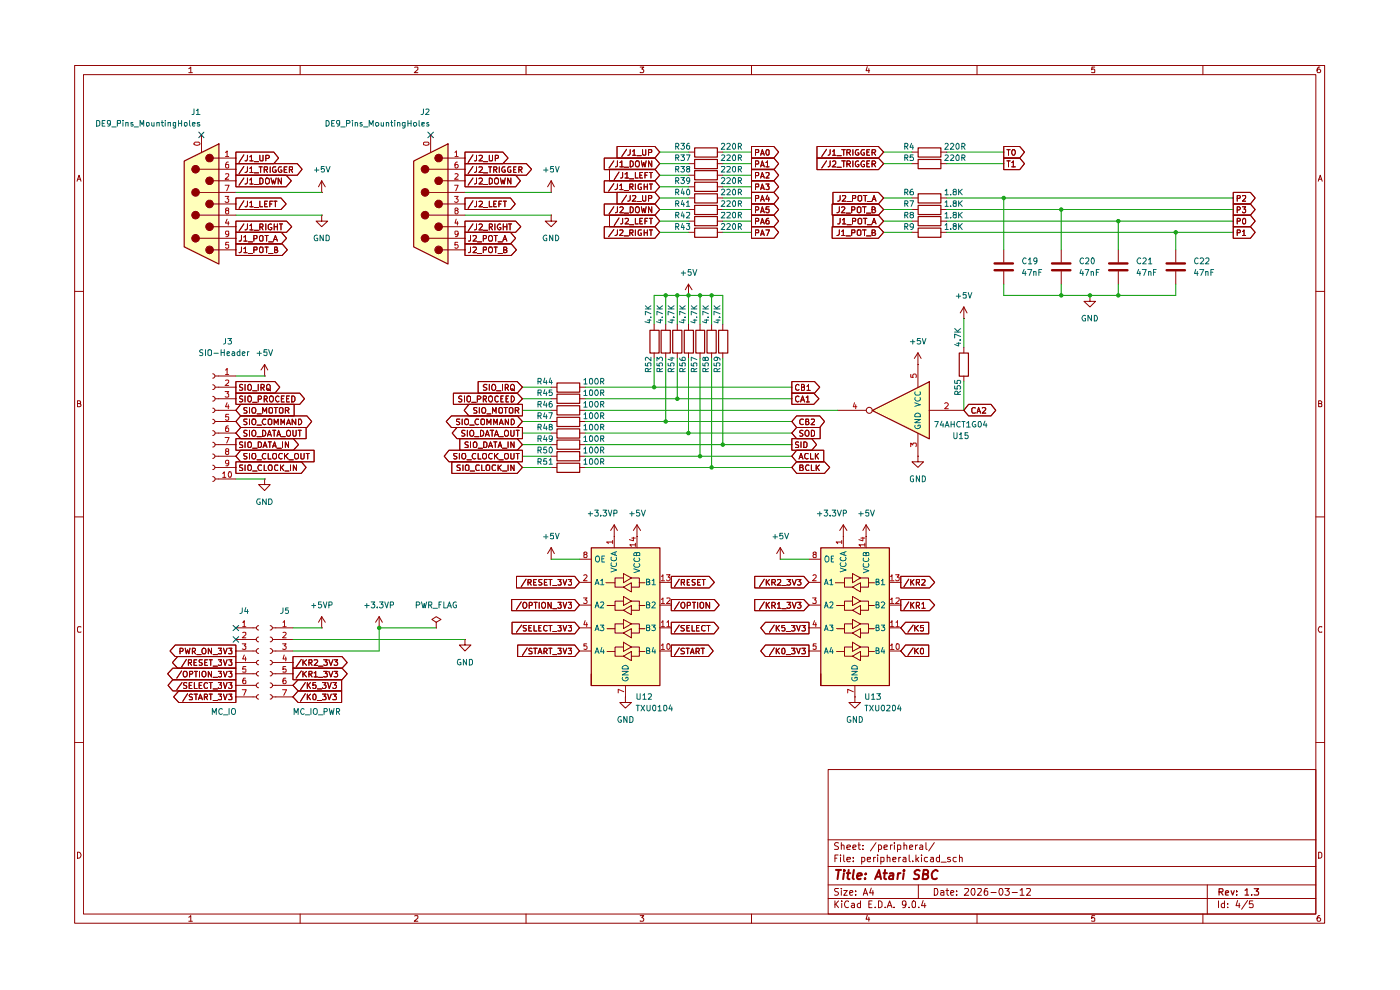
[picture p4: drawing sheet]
<svg xmlns="http://www.w3.org/2000/svg" width="297mm" height="210mm" viewBox="0 0 297 210" stroke-linecap="round" stroke-linejoin="round" font-family="sans-serif">
<g fill="none" stroke="#910000" stroke-width=".21">
<path d="M15.8 13.9h265.2v181.9h-265.2zM17.7 15.8h261.4v178.1h-261.4zM40 14.6l.5-.4v1.2M40 15.4h.8M63.7 13.9v1.9M88 14.3l.6-.1v.5l-.7 .7h.7M111.6 13.9v1.9M135.8 14.2h.8l-.5 .4 .5 .3-.1 .4h-.7M159.4 13.9v1.9M184 14.1l-.3 .9h.8M184.3 14.6v.8M207.3 13.9v1.9"/>
<path d="M232.2 14.2h-.6v.6l.1-.2h.4l.1 .2v.5h-.6M255.2 13.9v1.9M280 14.2a.55 .55 0 0 0-.6 .5l.2 .7h.4l.2-.2v-.3l-.3-.3h-.2l-.3 .3M16.3 38.4l.5-1.2 .4 1.2M16.5 38h.6M279.7 38.4l.4-1.2 .4 1.2M279.7 38h.6M15.8 61.8h1.9M279.1 61.8h1.9M16.4 85.6h.6v-.5l-.6-.1v1.3h.5l.3-.4-.3-.3M279.7 85.6h.5l.2-.3-.2-.3h-.5v1.3h.5l.2-.1v-.4l-.2-.2M15.8 109.6h1.9"/>
<path d="M279.1 109.6h1.9M17.2 133l-.6-.1-.2 .3v.7l.2 .2 .6-.1M280.4 133l-.5-.1-.2 .5 .2 .7 .5-.1M15.8 157.5h1.9M279.1 157.5h1.9M175.7 163.2h103.4v30.7h-103.4zM175.7 178.1h103.4M177.9 178.8l-.6-.1-.3 .4 .1 .2a.56 .56 0 0 1 .6 .3 .56 .56 0 0 1 0 .6h-.7M178.5 179.4l.1-.2 .5 .2v.8M178.5 178.7v1.5M179.7 179.7l.7-.1-.1-.3-.4-.1-.2 .2v.8h.6M180.9 179.7l.7-.1-.2-.4h-.3l-.2 .2v.6l.1 .2h.5"/>
<path d="M182 179.2h.5M182.2 178.7v1.3l.1 .2h.2M183.1 179.3v.1M185.8 178.7l-1.1 1.8M186.4 179.3l.4-.1 .2 .3-.1 .7h-.5M186.4 179.2v1.5M187.5 179.7l.7-.1v-.3l-.4-.1-.3 .2 .1 .8h.6M188.9 179.2v1M189.3 179.2l-.4 .3M189.7 178.7v.2M189.7 179.2v1M190.4 179.3l.4-.1 .3 .2v.7l-.7 .1"/>
<path d="M190.4 179.2v1.5M191.8 179.4l.1-.2 .5 .2v.8M191.8 178.7v1.5M193 179.7l.6-.1-.1-.4-.5 .2v.6v.2h.5M194.2 179.2v1M194.7 179.2l-.5 .3M195.2 179.3l.4-.1 .2 .2v.8h-.6l-.1-.4 .7-.2M196.4 178.7v1.3l.3 .2M198.2 178.7l-1.2 1.8M16.4 180.8a.65 .65 0 0 1 .8 .6 .65 .65 0 0 1-.8 .6zM40 194.6l.5-.4v1.2M40 195.4h.8"/>
<path d="M63.7 193.9v1.9M88 194.3l.6-.1v.5l-.7 .7h.7M111.6 193.9v1.9M135.8 194.2h.8l-.5 .5 .5 .2-.1 .4h-.7M159.4 193.9v1.9M175.7 190.6h103.4M175.7 187.7h103.4M175.7 183.8h103.4M177.1 191.1v1.4M177.1 182h.4M177.3 191.8l.6 .7M177.8 181.4h-.7v1.4"/>
<path d="M177.9 188.5l-.8 .1v.4l.6 .2 .2 .4-.4 .3-.5-.1M177.9 191.1l-.8 .8M178.3 181.4v.1M178.3 181.9v.9M178.5 188.5v.1M178.5 188.9v1M178.6 191.1v.2M178.6 191.6v.9M179 188.9h.7l-.7 1h.7M179 181.4v1.1l.2 .3M179.7 182.3l.7-.1-.1-.3h-.6v.1v.7h.6M180 191.3v-.1a.7 .7 0 0 0-.9 .5 .7 .7 0 0 0 .6 .8l.3-.1"/>
<path d="M180.3 189.4l.6-.2-.1-.3-.5 .1v.7l.1 .2 .4-.1M180.7 191.7l.4-.1 .2 .2v.7M181 182.6v.2M181 181.9v.1M181.3 191.9l-.7 .3 .2 .3 .5-.1M181.5 189.7v.2M181.5 189v.1M182.5 191.7a.45 .45 0 0 0-.6 .2l.1 .5h.5M182.5 191.1v1.4M182.8 182.7l.4 .1 .3-.3-.2-.6h-.5v1.4M183.1 180.1v.1M183.1 189.9l.5-1.4 .5 1.4"/>
<path d="M183.2 189.5h.8M184 194.1l-.3 .9h.8M184 182.3l.7-.1v-.3h-.6l-.1 .1 .1 .7h.6M184.3 194.6v.8M184.3 191.8h.5M184.8 188.4l-.3 1h.8M185 191.1h-.7v1.4h.7M185.2 188.9v1M185.3 181.9v.9M185.7 192.4v.1M185.8 181.9h-.4l-.1 .2M186.2 181.4v.1"/>
<path d="M186.2 181.9v.9M186.4 191.1h.3l.4 .3v.8l-.4 .3h-.3zM186.9 182.7l.4 .1 .2-.2v-.7h-.6v1.4M187.8 192.4v.1M188.2 192.5l.5-1.4 .5 1.4M188.2 182l.5-.1 .1 .9M188.2 181.4v1.4M188.4 192.1h.7M189.4 182.3l.7-.1-.1-.3h-.5l-.1 .1 .1 .7h.5M189.7 192.4v.1M190.7 181.9v.9M191.1 181.9h-.3l-.1 .2"/>
<path d="M191.6 181.9h.5l.1 .9M192.2 191.8l-.3 .2-.5-.1v-.6l.3-.2 .4 .1a1.05 1.05 0 0 1-.3 1.3h-.3M192.2 182.2h-.4l-.3 .3 .3 .3 .4-.1M192.9 192.4v.1M192.9 181.4v1.1l.2 .3M193.5 191.3l.4-.2 .3 .2-.1 1.1h-.6zM193.6 182.6v.2M194.3 181.4v1.4M194.5 182.2l.4 .6M194.8 187.7v2.9M194.9 192.4v.1M194.9 181.9l-.6 .5"/>
<path d="M195.5 181.4v.1M195.5 181.9v.9M195.8 191l-.3 1.1h.9M196.2 191.6v.9M196.8 181.9h-.5l-.2 .6a.45 .45 0 0 0 .7 .2M197.4 181.9h.6v.9M198 182.2h-.5l-.1 .3 .1 .3 .5-.1M198.2 188.5h.5a.83 .83 0 0 1 .2 .9 .83 .83 0 0 1-.7 .5zM199.3 181.9h-.5l-.2 .2v.4l.3 .3 .4-.1M199.3 181.4v1.4M199.6 189h.6v.9M199.6 182.9h1.1"/>
<path d="M200.2 189.2l-.6 .2v.4h.6M200.7 188.9h.6M200.9 188.5v1.2l.4 .2M201.6 181.9h-.5l-.1 .1 .6 .4v.3h-.6M201.7 189.4l.7-.2-.1-.2-.5-.1-.1 .2 .1 .7h.5M202.9 181.9h-.5l-.2 .2v.4l.2 .3 .5-.1M202.9 189.7v.2M202.9 189v.1M203.5 182l.5-.1 .1 .9M203.5 181.4v1.4M204.6 188.6l.7-.1 .2 .3-.9 1.1h.9M206.2 188.6l.5-.1a1.1 1.1 0 0 1-.2 1.4l-.3-.2-.2-.4z"/>
<path d="M207.3 193.9v1.9M207.4 188.6l.7-.1 .1 .3-.8 1.1h.8M209.5 188.5h-.5a.94 .94 0 0 0 0 1.4l.6-.2v-.6l-.6-.1-.2 .2M210.2 189.3h1.1M212.1 188.5a.75 .75 0 0 1 .8 .6 .75 .75 0 0 1-.5 .8 .89 .89 0 0 1-.3-1.4zM213.2 188.5h.9l-.5 .5h.3l.2 .2-.1 .5-.1 .2-.7-.2M214.7 189.3h1.1M216.4 188.8l.4-.3v1.4M216.4 189.9h.9M217.8 188.6l.6-.1 .2 .2-.1 .4-.7 .8h.8M232.2 194.2h-.6v.6l.1-.1h.4l.1 .1v.5h-.6M255.2 193.9v1.9"/>
<path d="M256.1 187.7v6.2M258.5 191.1v1.4M259.8 191.7l-.5-.1-.2 .3 .1 .5h.6M259.8 191.1v1.4M260.4 192.4v.1M260.4 191.7v.1M262.6 191l-.4 1.1h.9M262.9 191.6v.9M264.7 191l-1.3 1.9M265.8 191.1h-.7l-.1 .7h.8v.6h-.8M279.7 180.8h.4l.3 .3v.6l-.3 .3h-.4zM280 194.2a.55 .55 0 0 0-.6 .5l.2 .7h.4l.2-.2v-.3l-.3-.2h-.2l-.3 .2"/>
</g>
<path d="M258.6 189.2h.7l.2-.3-.1-.3-.8-.1v1.4M259 189.2l.5 .7M260 189.4l.6-.1-.1-.4-.4 .1-.1 .7 .1 .2h.5M261.2 188.9l.3 1 .3-1M262.3 189.8v.1M262.3 189v.2M264.1 188.9l.4-.4v1.4M264.1 189.9h.8M265.6 189.8v.1M266.1 188.5h.9l-.5 .5 .5 .3-.1 .5h-.8" fill="none" stroke="#910000" stroke-width=".25"/>
<g fill="none" stroke="#910000" stroke-width=".42">
<path d="M177.3 184.5h1.1M177.9 184.5l-.2 2M179 185.2l-.1 1.3M179.1 184.5v.3M179.6 185.2h.8M180 184.5l-.2 1.7 .4 .3M181.1 184.5l-.2 1.7 .2 .3M181.8 185.9l1-.3v-.3a.6 .6 0 0 0-.9 .2v.9h.7M183.5 186.3v.2M183.7 185.3l.1 .1-.2 .1 .1-.2-.1 .2M185.6 186.5l.9-2 .4 2M185.9 186h.8"/>
<path d="M187.4 185.2h.8M187.8 184.5l-.2 1.7 .4 .3M188.8 185.3h.7l-.1 1.2M189.5 185.6a.85 .85 0 0 0-.9 .5v.3l.2 .1 .6-.1M190.5 185.2l-.1 1.3M191.1 185.2l-.6 .3M191.7 185.2l-.1 1.3M191.8 184.5l-.2 .2h.3l-.1-.2-.1 .3M195.1 184.7l-.2-.2h-.5l-.1 .2a.41 .41 0 0 0-.3 .4 .41 .41 0 0 0 .3 .4l.6 .2v.4l-.4 .4-.7-.1M195.9 185.5l.9-.2 .1-.5-.3-.3h-.6l-.3 2h.8l.4-.4a.49 .49 0 0 0-.4-.6M198.9 184.8l-.3-.3a1.12 1.12 0 0 0-.7 1.9l.5 .1 .4-.2"/>
</g>
<g fill="#ffb">
<path d="M174.1 116.2h14.5v29.2h-14.5z"/>
<path d="M185 87l12.1-6.1v12.2z"/>
<path d="M125.4 116.2h14.6v29.2h-14.6z"/>
<path d="M87.7 34.1l7.3-3.6v25.5l-7.3-3.7z"/>
<path d="M39 34.1l7.4-3.6v25.5l-7.4-3.7z"/>
</g>
<g fill="none" stroke="#910000" stroke-width=".21">
<path d="M90.8 35.9h4.2M93.8 38.4h1.2M93.8 33.5h1.2M98.6 37.2h10.8l1 1.2-1 1.2h-10.8zM98.6 32.3h8.1l1.1 1.2-1.1 1.2h-8.1zM98.6 34.7h13.1l1.1 1.2-1.1 1.3h-13.1zM100.3 37.8l-1 1.5M100.3 32.9l-1 1.6M100.3 35.3l-1 1.5M101.1 37.8v1.1l-.4 .1M101.1 32.9v1.1l-.4 .1M101.1 35.4v1l-.4 .2"/>
<path d="M101.6 37.9l.2-.1h.3l.3 .2-.1 .4-.7 .6h.8M101.6 33l.5-.1 .3 .3-.8 .9h.8M101.6 35.5l.6-.1 .2 .2-.1 .3-.7 .7h.8M102.5 39.1h1M102.5 34.3h1M102.5 36.7h1M103.6 35.4h.7M103.8 37.8a.64 .64 0 0 1 .7 .6 .64 .64 0 0 1-.7 .6zM103.8 32.9l.1 1.2h.5l.1-.1v-1.1M104 35.4v1.2M104.7 36h.6v-.6h-.6v1.2M105 37.9l.5-.1a.86 .86 0 0 1 0 1.2 .46 .46 0 0 1-.6-.4z"/>
<path d="M105 36l.4 .6M105.1 33.6l.6-.1v-.5l-.6-.1v1.2M105.9 35.4v1.2M106.2 37.8l.2 1.2 .3-.8 .2 .8 .3-1.2M107.1 35.4h-.4a.61 .61 0 0 0-.3 .8 .61 .61 0 0 0 .8 .3v-.4h-.3M108.4 37.8v1.2l-.7-1.2v1.2M108.4 35.4h-.5l-.2 .2v.7a.45 .45 0 0 0 .7 .2v-.4h-.2M109 36h.3M109.5 35.4h-.5v1.2h.5M110.1 36h.5l.1-.4-.1-.2h-.5v1.2M110.3 36l.4 .6M116.9 38.4v2.4"/>
<path d="M116.9 38.4l-.7 1.2M116.9 38.4l.7 1.2M146.1 32.3h1.2M146.1 34.7h1.2M146.1 37.2h1.2M146.1 39.6h1.2M152.1 32.3h1.2M152.1 34.7h1.2M152.1 37.2h1.2M152.1 39.6h1.2M159.4 33.5h4.8l1 1.2-1 1.3h-4.8zM159.4 35.9h4.8l1 1.3-1 1.2h-4.8z"/>
<path d="M159.4 38.4h4.8l1 1.2-1 1.2h-4.8zM159.4 31.1h4.8l1 1.2-1 1.2h-4.8zM160.3 34.8l.7-.1v-.4l-.2-.2h-.5v1.3M160.3 37.3h.5l.2-.2v-.4l-.7-.1v1.2M160.3 39.6h.6l.1-.5-.7-.1v1.2M160.3 32.3h.7v-.5h-.7v1.1M161.4 35.4l.3-1.3 .4 1.3M161.4 37.8l.3-1.2 .4 1.2M161.4 32.9l.3-1.1 .4 1.1M161.5 35.1h.6M161.5 37.4h.6M161.5 39.9h.6"/>
<path d="M161.5 32.6h.6M162.5 34.5h.1l.2-.4v1.3M162.5 36.7h.7v.4l-.7 .7h.7M162.5 39h.7l-.4 .5 .4 .1v.5h-.7M162.5 35.4h.7M162.6 31.8h.4l.2 .1v.8l-.4 .2a.84 .84 0 0 1-.2-1.1zM173.3 33.5h13.1l1.1 1.2-1.1 1.3h-13.1zM173.3 31.1h13.1l1.1 1.2-1.1 1.2h-13.1zM175.3 34.1l-1 1.5M175.3 31.7l-1 1.5M176.1 34.1v1l-.4 .3M176.1 31.8v.8l-.4 .3"/>
<path d="M176.6 34.3l.2-.2h.3l.2 .2v.4l-.8 .7h.8M176.6 32.1l.4-.3v1.1M176.6 32.9h.7M177.5 35.5h1M177.5 33h1M178.6 31.8h.7M178.6 34.1h.7M179 31.8v1.1M179 34.1v1.3M179.7 34.8l.6-.1 .1-.3-.2-.3h-.5v1.3M179.7 32.3h.6l.1-.4-.1-.1h-.6v1.1M180 34.8l.4 .6"/>
<path d="M180 32.3l.4 .6M180.9 31.8v1.1M180.9 34.1v1.3M182.1 34.2l-.1-.1a.64 .64 0 0 0-.6 .6 .64 .64 0 0 0 .6 .7l.2-.2v-.3h-.2M182.1 31.8h-.4a.61 .61 0 0 0-.3 .7 .61 .61 0 0 0 .8 .4v-.5h-.2M183.4 34.2l-.2-.1a.6 .6 0 0 0-.6 .7 .6 .6 0 0 0 .8 .5v-.4h-.3M183.4 31.8h-.5a.61 .61 0 0 0-.2 .7 .61 .61 0 0 0 .7 .4v-.5h-.3M183.9 32.3h.4M183.9 34.7h.4M184.5 34.1h-.6v1.3h.6M184.5 31.8h-.6v1.1h.6M185 34.8l.7-.1 .1-.3-.3-.3h-.5v1.3"/>
<path d="M185 32.3h.7l.1-.4-.2-.1h-.6v1.1M185.3 34.8l.5 .6M185.3 32.3l.5 .6M193.5 32.3h1.2M193.5 34.7h1.2M199.6 32.3h1.2M199.6 34.7h1.2M212.9 31.1h3.4l1 1.2-1 1.2h-3.4zM212.9 33.5h3.4l1 1.2-1 1.3h-3.4zM213.6 31.8h.7M213.6 34.1h.7M214 31.8v1.1"/>
<path d="M214 34.1v1.3M214.6 34.5h.2l.2-.4v1.3M214.6 35.4h.8M214.8 31.8h.4a.66 .66 0 0 1-.2 1.1 .84 .84 0 0 1-.2-1.1zM90.8 50.5h4.2M90.8 45.6h4.2M90.8 40.8h4.2M93.8 43.3h1.2M93.8 48.1h1.2M93.8 53h1.2M98.6 42h9.7l1 1.3-1 1.2h-9.7zM98.6 46.9h10.8l1.1 1.2-1.1 1.2h-10.8z"/>
<path d="M98.6 51.7h9.9l1.1 1.3-1.1 1.2h-9.9zM98.6 49.3h9.7l1.1 1.2-1.1 1.2h-9.7zM99.8 52.4v1l-.4 .2M99.8 50v1l-.4 .1M100.3 52.5l.6-.1 .2 .3-.8 .9h.8M100.3 50h.5l.3 .2-.8 .9h.8M100.3 42.6l-1 1.6M100.3 47.5l-1 1.5M101.1 42.7v1l-.4 .2M101.1 47.5v1.1l-.4 .2M101.3 53.8h.9M101.3 51.3h.9"/>
<path d="M101.6 42.8l.5-.1 .3 .2-.8 1h.8M101.6 47.7l.2-.2h.3l.3 .3-.8 1h.8M102.5 53h.6v-.6h-.6v1.2M102.5 50.6l.6-.1v-.5h-.6v1.1M102.5 44h1M102.5 48.9h1M103.7 50.1l.5-.1a.86 .86 0 0 1 .1 1.1h-.5l-.2-.3zM103.8 42.7v1.2h.6M103.8 48.2l.6-.1v-.5l-.6-.1v1.3M103.8 52.4h.5l.1 .2a.65 .65 0 0 1-.4 1l-.4-.4zM104.1 48.2l.4 .6M104.7 43.3h.5"/>
<path d="M104.8 50h.7M104.8 52.4h.7M105 47.5v1.3M105.2 50v1.1M105.2 52.4v1.2M105.3 42.7h-.6v1.2h.6M105.7 53.8h.9M105.7 51.3h.9M105.8 43.3h.5M106.2 47.6l-.1-.1a.64 .64 0 0 0-.6 .6 .64 .64 0 0 0 .5 .7l.3-.2v-.3h-.3M106.4 42.7h-.6v1.2M106.7 51.1l.4-1.1 .4 1.1"/>
<path d="M106.8 42.7h.6M106.8 47.5v1.3M106.8 48.1h.7M106.8 50.8h.6M106.9 53h.4l.2-.3-.1-.3h-.5v1.2l.6-.1v-.4l-.2-.1M107.1 42.7v1.2M107.5 47.5v1.3M107.9 47.5h.6M108.2 47.5v1.3M116.9 40.8h.1M116.9 45.6v1.3h1.2l-1.2 1.2-1.2-1.2h1.2M116.9 45.6h.1"/>
<path d="M146.1 46.9h1.2M146.1 49.3h1.2M146.1 42h1.2M146.1 44.5h1.2M152.1 46.9h1.2M152.1 49.3h1.2M152.1 42h1.2M152.1 44.5h1.2M159.4 40.8h4.8l1 1.2-1 1.3h-4.8zM159.4 43.3h4.8l1 1.2-1 1.1h-4.8zM159.4 45.6h4.8l1 1.3-1 1.2h-4.8zM159.4 48.1h4.8l1 1.2-1 1.2h-4.8z"/>
<path d="M160.3 42.1l.7-.1v-.4l-.7-.1v1.2M160.3 44.5h.5l.2-.1v-.4l-.2-.1h-.5v1.2M160.3 46.9h.6l.1-.5-.7-.1v1.2M160.3 49.4h.6l.1-.5-.7-.1v1.2M161.4 42.7l.3-1.2 .4 1.2M161.4 45.1l.3-1.2 .4 1.2M161.4 40.2l.3-1.2 .4 1.2M161.4 47.5l.3-1.2 .4 1.2M161.4 50l.3-1.2 .4 1.2M161.5 42.3h.6M161.5 44.8h.6M161.5 47.2h.6"/>
<path d="M161.5 49.6h.6M162.5 48.8h.7l-.5 1.2M162.8 41.4l-.3 .9h.7M163.1 46.3l-.5 .1a.94 .94 0 0 0 0 1.1l.6-.1v-.5l-.5-.2-.2 .3M163.1 41.8v.9M163.2 43.9h-.6l-.1 .6 .6-.1 .1 .6-.2 .1h-.4l-.1-.1M176.5 43.3h9.9l1.1 1.2-1.1 1.1h-9.9zM176.5 48.1h9.9l1.1 1.2-1.1 1.2h-9.9zM176.7 40.8h9.7l1.1 1.2-1.1 1.3h-9.7zM176.7 45.6h9.7l1.1 1.3-1.1 1.2h-9.7zM178.1 43.9v.9l-.2 .2-.4 .1M178.1 48.8v.8l-.2 .3-.4 .1"/>
<path d="M178.2 41.5v.8l-.1 .3-.4 .1M178.2 46.3v.9l-.1 .3h-.4M178.6 44l.4-.1 .2 .3-.7 .9h.7M178.6 49.1l.3-.3v1.2M178.6 50h.6M178.7 41.6l.6-.1 .1 .3-.8 .9h.8M178.7 46.7l.4-.4v1.2M178.7 47.5h.7M179.5 45.2h.9M179.5 50h.9M179.7 42.8h.9M179.7 47.7h.9"/>
<path d="M180.7 44.5h.5l.2-.1v-.4l-.2-.1h-.5v1.2M180.7 49.4h.6l.1-.5-.7-.1v1.2M180.8 42.1l.7-.1v-.4l-.7-.1v1.2M180.8 46.9h.6l.1-.5-.7-.1v1.2M181.9 44l.2-.1 .5 .1v1l-.2 .1-.5-.1zM181.9 48.9l.1-.1h.5l.1 .1v.9l-.2 .2-.5-.2zM182 41.7l.2-.2h.4l.2 .2v.8l-.3 .2-.5-.2zM182 46.5l.3-.2 .5 .2v.8l-.2 .2h-.4l-.2-.2zM183 43.9h.7M183 48.8h.7M183.1 41.5h.8M183.1 46.3h.8"/>
<path d="M183.4 43.9v1.2M183.4 48.8v1.2M183.6 41.5v1.2M183.6 46.3v1.2M183.8 45.2h.9M183.8 50h.9M184 42.8h.9M184 47.7h.9M185 42.7l.4-1.2 .4 1.2M185 44.5l.6-.1 .1-.3-.3-.2h-.4v1.2h.5l.3-.4-.4-.2M185 49.4h.4l.3-.3-.2-.3h-.5v1.2l.7-.1 .1-.4-.4-.1M185 47.5l.4-1.2 .4 1.2"/>
<path d="M185.2 42.3h.6M185.2 47.2h.6M193.5 46.9h1.2M193.5 49.3h1.2M193.5 42h1.2M193.5 44.5h1.2M199.6 46.9h1.2M199.6 49.3h1.2M199.6 42h1.2M199.6 44.5h1.2M212.9 53v2.6M212.9 57.6v2.7"/>
<path d="M225.1 53v2.6M225.1 57.6v2.7M237.2 53v2.6M237.2 57.6v2.7M249.4 53v2.6M249.4 57.6v2.7M261.6 45.6h3.7l1 1.3-1 1.2h-3.7zM261.6 40.8h3.7l1 1.2-1 1.3h-3.7zM261.6 48.1h3.7l1 1.2-1 1.2h-3.7zM261.6 43.3h3.7l1 1.2-1 1.1h-3.7zM262.5 46.9h.5l.1-.2v-.3l-.6-.1v1.2M262.5 42.1l.6-.1v-.3l-.1-.2h-.5v1.2"/>
<path d="M262.5 49.4h.5l.1-.5-.1-.1h-.5v1.2M262.5 44.5h.4l.2-.4-.2-.2h-.4v1.2M263.6 41.6h.6v.4l-.6 .7h.6M263.6 49.1l.3-.3v1.2M263.6 43.9h.6l-.3 .5 .3 .1v.5l-.1 .1h-.4l-.1-.1M263.6 50h.6M263.7 46.4l.3-.1 .2 .3v.7l-.1 .2-.4-.1a.78 .78 0 0 1 0-1zM153.3 68.8v1.2M153.3 74.8v1.2M194.7 77.3h.1M194.7 74.8v7.3M194.7 74.8l-.7 1.2"/>
<path d="M194.7 74.8l.7 1.2M204.5 67.6h.1M204.5 65.1l-.8 1.3M204.5 65.1l.6 1.3M204.5 65.1v2.5M204.5 73.7v1.1M204.5 79.8v1.1M231.2 62.7v1.2h1.2l-1.2 1.2-1.2-1.2h1.2M231.2 62.7h.1M95.8 98h13.9l1.1 1.1-1.1 1.3h-13.9zM97.6 98.6h-.5l-.2 .2 .2 .3 .5 .2v.4h-.7M98.2 98.6v1.2"/>
<path d="M98.7 98.8l.2-.2h.4l.2 .2v.9l-.3 .1-.5-.1zM99.7 99.9h1M101.7 98.7l-.6-.1-.2 .3 .1 .8 .3 .1 .4-.1M102.2 98.6v1.2h.6M103.1 98.8l.2-.2h.4l.2 .2v.9l-.3 .1-.5-.1zM105.2 98.7l-.6-.1-.2 .3 .1 .8 .2 .1 .5-.1M105.7 98.6v1.2M105.8 99.1l.5 .7M106.3 98.6l-.6 .7M106.6 99.9h.9M107.8 98.6v1.2M109.1 98.6v1.2l-.7-1.2v1.2"/>
<path d="M116.9 87h1.2M116.9 96.8h1.2M116.9 99.1h1.2M116.9 94.3h1.2M116.9 89.4h1.2M116.9 84.6h1.2M116.9 91.9h1.2M116.9 82.1h1.2M122.9 87h1.3M122.9 96.8h1.3M122.9 99.1h1.3M122.9 94.3h1.3"/>
<path d="M122.9 89.4h1.3M122.9 84.6h1.3M122.9 91.9h1.3M122.9 82.1h1.3M168 93.1h4.2l1 1.2-1 1.2h-4.2zM168 80.9h4.8l1.1 1.2-1.1 1.3h-4.8zM168 83.4h4.6l1.1 1.2-1.1 1.2h-4.6zM169 98h5.9l1.1 1.1-1.1 1.3h-5.9l-1-1.3zM169 95.5h5.8v2.5h-5.8l-1-1.2zM169 90.7h5v2.4h-5l-1-1.2zM169 88.2h4.9l1 1.2-1 1.3h-4.9l-1-1.3zM169.4 93.8l-.4-.1-.3 .3 .1 .2 .6 .3v.3l-.7 .1"/>
<path d="M169.5 97.4l.4-1.2 .5 1.2M169.5 81.7l-.1-.1a.61 .61 0 0 0-.7 .3 .61 .61 0 0 0 .1 .7l.4 .2 .3-.2M169.5 84.2l-.2-.2a.6 .6 0 0 0-.6 .7 .6 .6 0 0 0 .7 .5l.1-.1M169.7 99.1h.6v-.5h-.6v1.2h.5l.2-.4-.3-.3M169.7 97h.6M169.8 85.3l.5-1.3 .4 1.3M169.9 93.7v1.2M169.9 84.8h.6M170 82.1h.5l.2-.3-.3-.3h-.4v1.3h.5l.2-.2v-.3l-.3-.2M170.4 91.4l-.5-.1-.2 .1v.4l.7 .4-.3 .3h-.4M170.4 89l-.5-.1-.2 .3v.6l.4 .3 .3-.1M170.5 93.7h.4l.3 .3v.7l-.2 .2h-.5z"/>
<path d="M170.9 91.4l.5-.1a.86 .86 0 0 1 0 1.2h-.4a.74 .74 0 0 1-.1-1.1zM170.9 89.4h.6v-.4l-.6-.1v1.2l.6-.1 .1-.3-.2-.3M171 84.3l.4-.3v1.3M171 85.3h.7M171.2 82l.3-.5v1.3M171.2 82.8h.7M171.5 96.3l-.6-.1a.61 .61 0 0 0-.2 .8 .61 .61 0 0 0 .8 .3M171.6 98.7l-.5-.1a.67 .67 0 0 0-.2 .7 .67 .67 0 0 0 .5 .5l.2-.1M172 96.2v1.2h.6M172.1 98.6v1.2h.6M172.1 91.3h.4l.3 .3v.6l-.3 .3h-.4zM172.1 89l.5-.1 .2 .3-.8 .9h.8"/>
<path d="M173 96.2v1.2M173.1 98.6v1.2M173.1 96.7l.6 .7M173.3 99.1l.5 .7M173.7 96.2l-.7 .7M173.8 98.6l-.7 .7M177.7 87h6M194.7 96.8v1.2h1.2l-1.2 1.1-1.2-1.1h1.2M194.7 96.8h.1M194.7 91.9v4.9M197.1 87h7.4M205.5 85.8h4.7l1 1.2-1 1.2h-4.7l-1-1.2z"/>
<path d="M206.9 86.5h-.1a.45 .45 0 0 0-.6 .2v.7l.1 .2 .6-.1M207.3 87.6l.3-1.2 .4 1.2M207.4 87.3h.5M208.4 86.5l.5-.1 .2 .3-.7 .9h.7M56.1 101.6v1.2h-1.2l1.2 1.3 1.2-1.3h-1.2M56.1 101.6h.1M116.9 118.6h.1M116.9 116.2l.7 1.2M116.9 116.2l-.7 1.2M116.9 116.2v2.4M122.9 118.6h2.5M130.3 113.8h.1"/>
<path d="M130.3 111.3v4.9M130.3 111.3l-.8 1.2M130.3 111.3l.7 1.2M135.1 113.8h.1M135.1 111.3v4.9M135.1 111.3l.8 1.2M135.1 111.3l-.7 1.2M165.5 118.6h.1M165.5 116.2l.8 1.2M165.5 116.2l-.7 1.2M165.5 116.2v2.4M171.6 118.6h2.5"/>
<path d="M178.9 113.8h.1M178.9 111.3v4.9M178.9 111.3l-.8 1.2M178.9 111.3l.8 1.2M183.7 113.8h.1M183.7 111.3v4.9M183.7 111.3l.8 1.2M183.7 111.3l-.6 1.2M37.2 136.8h12.8v2.5h-12.8l-1.1-1.2zM37.7 139.3h12.3v2.4h-12.3l-1.1-1.2zM38.2 138.2l.6-.1v-.5l-.6-.1v1.2M39.3 137.5l.2 1.2 .3-.9 .2 .9 .3-1.2"/>
<path d="M39.5 139.9l-1 1.6M40.8 138.2h.4l.3-.3-.1-.3-.6-.1v1.2M41.1 138.2l.4 .5M41.7 140h-.6v1.1h.6M41.7 138.9h1M42.9 140h-.6v.4l.6 .4-.2 .3h-.4M42.9 137.7l.3-.2 .3 .1a.87 .87 0 0 1 0 1.1h-.5l-.2-.4zM44 140h-.6v1.1h.6M44.4 140h.6M44.7 140v1.1M44.9 137.5v1.2l-.7-1.2v1.2M45.2 138.9h.9"/>
<path d="M46.3 140h.7l-.3 .4 .3 .1v.6h-.7M46.3 137.5h.7l-.3 .5 .3 .1v.5h-.7M47.4 140l.4 1.1 .4-1.1M47.4 137.5l.4 1.2 .4-1.2M48.5 140h.7l-.3 .4 .3 .1v.6h-.7M48.5 137.5h.7l-.3 .5 .3 .1v.5h-.7M50 133.2h4.4M50 138.1h4.4M50 135.6h4.4M54.9 132.7a.47 .47 0 0 0-.5 .5 .47 .47 0 0 0 .5 .4M54.9 135.1a.51 .51 0 0 0-.5 .5 .51 .51 0 0 0 .5 .5M54.9 137.6a.51 .51 0 0 0-.5 .5 .51 .51 0 0 0 .5 .5"/>
<path d="M57.3 132.7a.47 .47 0 0 1 .5 .5 .47 .47 0 0 1-.5 .4M57.3 135.1a.51 .51 0 0 1 .5 .5 .51 .51 0 0 1-.5 .5M57.3 137.6a.51 .51 0 0 1 .5 .5 .51 .51 0 0 1-.5 .5M57.8 133.2h4.3M57.8 138.1h4.3M57.8 135.6h4.3M62.1 139.3h10.5l1.1 1.2-1.1 1.2h-10.5zM63.9 139.9l-1.1 1.6M64.3 140v1.1M65 140l-.7 .6M68.2 133.2h.1M68.2 130.8l-.6 1.2"/>
<path d="M68.2 130.8l.8 1.2M68.2 130.8v2.4M68.7 140h.7l-.4 .4 .4 .1v.6h-.7M69.8 140l.4 1.1 .4-1.1M70.9 140h.7l-.4 .4 .3 .1v.6h-.6M80.4 133.2h.1M80.4 130.8l-.7 1.2M80.4 130.8l.7 1.2M80.4 130.8v2.4M92.5 132l1.1-.6-1.1-.6-.9 .6 .9 .6v1.2M92.5 133.2h.1M98.6 135.6v1.2h1.3l-1.3 1.3-1.1-1.3h1.1"/>
<path d="M98.6 135.6h.1M108.5 127.2h13.4l1 1.2-1 1.1h-13.4zM108.6 132h13.3l1 1.2-1 1.3h-13.3zM109.6 122.3h12.3l1 1.2-1 1.2h-12.3zM109.8 136.8h12.1l1 1.3-1 1.2h-12.1zM110.6 127.7l-1 1.6M110.7 132.6l-1.1 1.5M111.2 127.8l.5 .1a.79 .79 0 0 1-.3 1.1h-.2a.86 .86 0 0 1 0-1.2zM111.6 122.9l-1 1.6M111.7 132.7l-.7 .1v.3l.7 .4-.3 .4-.4-.1M111.8 137.4l-1 1.6M112 123.5h.6v-.6h-.6v1.2"/>
<path d="M112.2 133.2h.4M112.3 128.4h.6v-.6h-.6v1.2M112.3 123.5l.4 .6M112.8 132.7h-.6v1.2h.6M112.9 137.6l-.5-.1-.2 .3 .1 .2 .6 .3v.3l-.7 .1M113.2 123.5h.4M113.2 137.5h.8M113.3 132.7v1.2h.6M113.3 127.8h.7M113.5 137.5v1.2M113.6 127.8v1.2M113.8 122.9h-.6v1.2h.6"/>
<path d="M114.1 138.7l.5-1.2 .4 1.2M114.3 133.2h.3M114.3 138.3h.5M114.4 127.8v1.2M114.8 132.7h-.5v1.2h.5M115 122.9l-.7 .1v.4l.7 .4-.3 .3-.4-.1M115 127.9l.2-.1h.4a.8 .8 0 0 1-.2 1.2h-.2a.79 .79 0 0 1-.2-1.1zM115.4 138.2h.4l.3-.3-.1-.3-.6-.1v1.2M115.5 123.5h.4M115.7 138.2l.4 .5M116.1 132.8l-.5-.1a.61 .61 0 0 0-.3 .8 .61 .61 0 0 0 .8 .3M116.1 122.9h-.6v1.2h.6"/>
<path d="M116.4 132.7h.7M116.4 137.5h.7M116.4 122.9h.7M116.8 122.9v1.2M116.8 132.7v1.2M116.8 137.5v1.2M116.9 127.8v1.2l-.7-1.2v1.2M117.3 138.9h.8M117.3 133.9h.8M117.3 124.2h.8M117.3 129.1h.8M118.4 132.7h.6l-.3 .4 .3 .1v.6h-.6"/>
<path d="M118.4 137.5h.6l-.3 .5 .3 .1v.5h-.6M118.4 122.9h.6l-.3 .5 .3 .1v.5h-.6M118.4 127.8h.6l-.3 .5 .3 .1v.5l-.1 .1h-.4l-.1-.1M119.5 132.7l.3 1.2 .4-1.2M119.5 137.5l.3 1.2 .4-1.2M119.5 122.9l.3 1.2 .4-1.2M119.5 127.8l.3 1.2 .4-1.2M120.6 132.7h.6l-.3 .4 .3 .1v.6h-.6M120.6 137.5h.6l-.3 .5 .3 .1v.5h-.6M120.6 122.9h.6l-.3 .5 .3 .1v.5h-.6M120.6 127.8h.6l-.3 .5 .3 .1v.5l-.1 .1h-.4l-.1-.1M122.9 123.5h2.5"/>
<path d="M122.9 128.4h2.5M122.9 133.2h2.5M122.9 138.1h2.5M128.5 123.6h2v.9h1.8M128.8 128.4h1.7v1.1h1.8M128.8 133.4h1.7v.9h1.8M128.8 138.2h1.7v1h1.8M132.3 122.6h-1.8v1M132.3 127.5h-1.8v.9M132.3 132.3h-1.8v1.1M132.3 137.2h-1.8v1M132.3 124.5l1.6-.9v2z"/>
<path d="M132.3 129.5l1.6-1.1v2zM132.3 134.3l1.6-.9v1.9zM132.3 139.2l1.6-1v1.9zM132.3 121.7l1.6 .9-1.6 1zM132.3 126.5l1.6 1-1.6 .9zM132.3 131.4l1.6 .9-1.6 1.1zM132.3 136.2l1.6 1-1.6 1zM133.9 122.6h1.7v1h1.2M133.9 127.5h1.7v.9h1.2M133.9 132.3h1.7v1.1h1.2M133.9 137.2h1.7v1h1.2M135.6 123.6v.9h-1.7"/>
<path d="M135.6 128.4v1.1h-1.7M135.6 133.4v.9h-1.7M135.6 138.2v1h-1.7M140 123.5h2.4M140 128.4h2.4M140 133.2h2.4M140 138.1h2.4M142.4 132h9.1l1 1.2-1 1.3h-9.1zM142.4 127.2h9.2l1 1.2-1 1.1h-9.2zM142.4 122.3h8.1l1.1 1.2-1.1 1.2h-8.1zM142.4 136.8h7.9l1 1.3-1 1.2h-7.9zM144.1 132.6l-1 1.5"/>
<path d="M144.1 127.7l-1 1.6M144.1 122.9l-1 1.6M144.1 137.4l-1 1.6M144.5 127.9l.5-.1a.86 .86 0 0 1 0 1.2h-.2a.79 .79 0 0 1-.3-1.1zM144.5 123.5h.6l.1-.5-.7-.1v1.2M144.9 123.5l.3 .6M145.2 132.7h-.6l-.2 .1 .2 .4 .6 .3-.1 .3h-.7M145.2 137.6h-.7v.4l.5 .2 .2 .3-.2 .2h-.6M145.5 137.5h.7M145.7 133.2h.4M145.8 128.4h.5l.2-.1v-.4l-.2-.1h-.5v1.2M145.8 123.5h.3"/>
<path d="M145.9 137.5v1.2M146.3 132.7h-.6v1.2h.6M146.3 122.9h-.5v1.2h.5M146.5 138.7l.4-1.2 .3 1.2M146.6 138.3h.6M146.8 132.7v1.2h.6M146.9 127.8h.7M147.2 127.8v1.2M147.5 122.9h-.6a.47 .47 0 0 0 0 .5 .47 .47 0 0 0 .5 .2v.4h-.6M147.7 138.2h.5l.1-.2v-.4l-.6-.1v1.2M147.7 133.2h.5M148 123.5h.4"/>
<path d="M148 127.8v1.2M148 138.2l.3 .5M148.3 132.7h-.6v1.2h.6M148.5 127.9l.3-.1 .5 .1v.9l-.3 .2h-.2l-.3-.2zM148.6 122.9h-.6v1.2h.6M148.7 137.5h.7M148.9 122.9h.7M149.1 137.5v1.2M149.3 122.9v1.2M149.6 132.8l-.5-.1-.3 .2v.7l.5 .3 .3-.1M149.9 132.7h.7M150.3 132.7v1.2"/>
<path d="M150.5 127.8v1.2l-.7-1.2v1.2M160.1 122.3h10.4l1.1 1.2-1.1 1.2h-10.4zM160.1 127.2h10.4l1.1 1.2-1.1 1.1h-10.4zM162.1 122.9l-1 1.6M162.1 127.7l-1 1.6M162.4 136.8h9.2v2.5h-9.2l-1-1.2zM162.4 132h9.2v2.5h-9.2l-1-1.3zM162.6 122.9v1.2M162.6 127.8v1.2M162.7 123.4l.5 .7M162.7 128.3l.5 .7M163.2 122.9l-.6 .7"/>
<path d="M163.2 127.8l-.6 .6M163.7 123.5h.6l.2-.4-.2-.2h-.6v1.2M163.7 128.4h.6l.2-.4-.2-.2h-.6v1.2M164.1 123.5l.4 .6M164.1 128.4l.4 .6M164.3 137.4l-1.1 1.6M164.3 132.6l-1.1 1.5M164.7 132.7v1.2M164.7 137.5v1.2M164.8 138l.6 .7M164.8 133.2l.6 .7M164.9 123l.6-.1 .1 .5-.8 .7h.8"/>
<path d="M164.9 128.1l.4-.3v1.2M164.9 129h.7M165.4 137.5l-.7 .7M165.4 132.7l-.7 .7M165.9 124.2h.9M165.9 129.1h.9M165.9 137.6l.4-.1a.91 .91 0 0 1 .1 1.2h-.4l-.1-.2zM166.5 132.7h-.6v.5l.4-.1 .2 .3v.4h-.6M166.8 138.9h.9M166.8 133.9h.9M167 122.9h.7l-.4 .5 .4 .2-.1 .4h-.6M167 127.8h.7l-.4 .5 .4 .1v.4l-.2 .2h-.4l-.1-.1"/>
<path d="M167.9 137.5h.8l-.5 .5 .5 .2v.3l-.2 .2-.6-.1M167.9 132.7h.8l-.5 .4 .5 .3-.1 .4h-.7M168.1 122.9l.4 1.2 .4-1.2M168.1 127.8l.4 1.2 .4-1.2M169 137.5l.4 1.2 .4-1.2M169 132.7l.4 1.2 .4-1.2M169.2 122.9h.7l-.4 .5 .4 .2-.1 .4h-.6M169.2 127.8h.7l-.4 .5 .4 .1v.4l-.2 .2h-.4l-.1-.1M170.1 137.5h.8l-.5 .5 .5 .2v.3l-.2 .2-.6-.1M170.1 132.7h.8l-.5 .4 .5 .3-.1 .4h-.7M171.6 123.5h2.5M171.6 128.4h2.5"/>
<path d="M171.6 133.2h2.5M171.6 138.1h2.5M177.2 123.6h2v.9h1.6M177.5 128.4h1.7v1.1h1.6M177.5 133.4h1.7v.9h1.6M177.5 138.2h1.7v1h1.6M180.8 122.6h-1.6v1M180.8 127.5h-1.6v.9M180.8 132.3h-1.6v1.1M180.8 137.2h-1.6v1M180.8 124.5l1.7-.9v2zM180.8 129.5l1.7-1.1v2z"/>
<path d="M180.8 134.3l1.7-.9v1.9zM180.8 139.2l1.7-1v1.9zM180.8 121.7l1.7 .9-1.7 1zM180.8 126.5l1.7 1-1.7 .9zM180.8 131.4l1.7 .9-1.7 1.1zM180.8 136.2l1.7 1-1.7 1zM182.5 122.6h1.7v1h1.3M182.5 127.5h1.7v.9h1.3M182.5 132.3h1.7v1.1h1.3M182.5 137.2h1.7v1h1.3M184.2 123.6v.9h-1.7M184.2 128.4v1.1h-1.7"/>
<path d="M184.2 133.4v.9h-1.7M184.2 138.2v1h-1.7M188.6 123.5h2.5M188.6 128.4h2.5M188.6 133.2h2.5M188.6 138.1h2.5M191.1 127.2h6.1l1.1 1.2-1.1 1.1h-6.1zM191.1 122.3h6.1l1.1 1.2-1.1 1.2h-6.1zM192.1 136.8h4.9v2.5h-4.9l-1-1.2zM192.1 132h4.9v2.5h-4.9l-1-1.3zM192.8 127.7l-1 1.6M192.8 122.9l-1 1.6"/>
<path d="M193.2 122.9v1.2M193.2 127.8v1.2M193.4 128.3l.5 .7M193.4 123.4l.5 .7M193.7 137.4l-1.1 1.6M193.7 132.6l-1.1 1.5M193.9 127.8l-.7 .6M193.9 122.9l-.7 .7M194.1 132.7v1.2M194.1 137.5v1.2M194.2 138l.6 .7M194.2 133.2l.6 .7"/>
<path d="M194.4 128.4h.6l.1-.5-.7-.1v1.2M194.4 123.5h.6l.1-.5-.7-.1v1.2M194.7 128.4l.4 .6M194.7 123.5l.4 .6M194.8 137.5l-.7 .7M194.8 132.7l-.7 .7M195.3 137.6l.4-.1 .2 .3v.7l-.1 .2-.5-.1zM195.6 128.1l.3-.3v1.2M195.6 123l.6-.1 .1 .4-.8 .8h.8M195.6 129h.7M195.9 132.7h-.6l-.1 .5h.7v.6h-.7M36.7 144.2h13.3v2.4h-13.3l-1.1-1.2z"/>
<path d="M36.7 141.7h13.3v2.5h-13.3l-1.1-1.3zM37.9 146.6h12.1v2.4h-12.1l-1.1-1.2zM38.5 142.3l-1 1.6M38.6 144.8l-1.1 1.5M39.6 144.9l-.5-.1-.2 .2v.3l.6 .2 .1 .1-.2 .5-.5-.1M39.8 147.2l-1 1.6M40 140.5h.6v-.5h-.6v1.1M40.1 145.4h.5M40.2 143l.6-.1v-.5h-.6v1.2M40.2 140.5l.4 .6M40.7 144.8h-.6v1.3h.6M40.8 147.3l-.4-.1-.3 .3 .1 .2 .6 .3v.3l-.7 .1"/>
<path d="M41.1 147.2h.8M41.1 140.5h.5M41.2 144.8v1.3h.6M41.2 142.4h.7M41.6 142.4v1.2M41.6 147.2v1.2M42.1 148.4l.4-1.2 .4 1.2M42.3 148.1h.5M42.3 145.4h.4M42.3 142.4v1.2M42.8 144.8h-.5v1.3h.5M43 142.4h.5a.77 .77 0 0 1-.1 1.2l-.4-.1a.87 .87 0 0 1 0-1.1z"/>
<path d="M43.4 147.8h.5v-.5l-.5-.1v1.2M43.4 140.5h.5M43.6 147.8l.4 .6M44 145l-.2-.2a.65 .65 0 0 0-.5 .6 .65 .65 0 0 0 .5 .7l.2-.2M44.4 147.2h.6M44.4 144.8h.6M44.7 144.8v1.3M44.7 147.2v1.2M44.9 142.4v1.2l-.7-1.2v1.2M45.2 148.6h.9M45.2 141.3h.9M45.2 146.1h.9"/>
<path d="M45.2 143.7h.9M46.3 147.2h.7l-.3 .5 .3 .1v.5h-.7M46.3 144.8h.7l-.3 .5 .3 .1v.5l-.2 .2h-.3l-.2-.2M46.3 142.4h.7l-.3 .4 .3 .1v.6h-.7M47.4 147.2l.4 1.2 .4-1.2M47.4 144.8l.4 1.3 .4-1.3M47.4 142.4l.4 1.2 .4-1.2M48.5 147.2h.7l-.3 .5 .3 .1v.5h-.7M48.5 144.8h.7l-.3 .5 .3 .1v.5l-.2 .2h-.3l-.2-.2M48.5 142.4h.7l-.3 .4 .3 .1v.6h-.7M50 140.5h4.4M50 145.4h4.4"/>
<path d="M50 142.9h4.4M50 147.8h4.4M54.9 140.1a.47 .47 0 0 0-.5 .4 .47 .47 0 0 0 .5 .5M54.9 142.5a.47 .47 0 0 0-.5 .4 .47 .47 0 0 0 .5 .5M54.9 144.9a.51 .51 0 0 0-.5 .5 .51 .51 0 0 0 .5 .5M54.9 147.4a.47 .47 0 0 0-.5 .4 .47 .47 0 0 0 .5 .5M57.3 140.1a.47 .47 0 0 1 .5 .4 .47 .47 0 0 1-.5 .5M57.3 142.5a.47 .47 0 0 1 .5 .4 .47 .47 0 0 1-.5 .5M57.3 144.9a.51 .51 0 0 1 .5 .5 .51 .51 0 0 1-.5 .5M57.3 147.4a.47 .47 0 0 1 .5 .4 .47 .47 0 0 1-.5 .5M57.8 140.5h4.3M57.8 145.4h4.3"/>
<path d="M57.8 142.9h4.3M57.8 147.8h4.3M62.1 141.7h10.5l1.1 1.2-1.1 1.3h-10.5zM63.2 146.6h9.3v2.4h-9.3l-1.1-1.2zM63.2 144.2h9.3v2.4h-9.3l-1.1-1.2zM63.9 142.3l-1.1 1.6M64.3 142.4v1.2M64.4 142.9l.6 .7M64.4 140.5l.6 .6M64.8 147.2l-1 1.6M64.8 144.8l-1 1.5M65 142.4l-.7 .7"/>
<path d="M65.2 144.8v1.3M65.2 147.2v1.2M65.4 147.7l.5 .7M65.4 145.3l.5 .8M65.5 143l.6-.1v-.5h-.6v1.2M65.5 140.5h.6v-.5h-.6v1.1M65.8 143l.4 .6M65.8 140.5l.4 .6M65.9 147.2l-.7 .7M65.9 144.8l-.7 .7M66.5 147.3l.3-.1a.86 .86 0 0 1 .1 1.2h-.4l-.1-.1zM66.6 142.7l.4-.3v1.2"/>
<path d="M66.6 140h.6l.2 .2-.8 .9h.8M66.6 143.6h.8M67 144.8h-.6v.6l.6-.1v.7l-.5 .1-.1-.2M67.3 148.6h.9M67.3 146.1h.9M67.6 141.3h.9M67.6 143.7h.9M68.4 147.2h.8l-.4 .5 .4 .2v.4l-.2 .1-.6-.1M68.4 144.8h.8l-.4 .5 .4 .2v.3l-.3 .3h-.3l-.2-.2M68.7 142.4h.7l-.4 .4 .4 .1v.6h-.7M69.5 147.2l.4 1.2 .4-1.2M69.5 144.8l.4 1.3 .4-1.3"/>
<path d="M69.8 142.4l.4 1.2 .4-1.2M70.6 147.2h.8l-.4 .5 .4 .2v.4l-.2 .1-.6-.1M70.6 144.8h.8l-.4 .5 .4 .2v.3l-.3 .3h-.3l-.2-.2M70.9 142.4h.7l-.4 .4 .3 .1v.6h-.6M132.7 147.8v1.2h1.2l-1.2 1.2-1.2-1.2h1.2M132.7 147.8h.1M132.7 145.4v2.4M181.4 147.8v1.2h1.1l-1.1 1.2-1.3-1.2h1.3M181.4 147.8h.1M181.4 145.4v2.4"/>
<circle cx="184.4" cy="87" r=".64"/>
<circle cx="39.3" cy="143" r=".58"/>
</g>
<path d="M211 55.9h3.9M211 57.3h3.9M223.2 55.9h3.9M223.2 57.3h3.9M235.3 55.9h3.9M235.3 57.3h3.9M247.5 55.9h3.9M247.5 57.3h3.9" fill="none" stroke="#910000" stroke-width=".51"/>
<g fill="none" stroke="#910000" stroke-width=".25">
<path d="M87.8 34.2l7.2-3.7v25.5l-7.2-3.6zM147.4 31.4h4.8v1.9h-4.8zM147.4 33.8h4.8v2h-4.8zM147.4 36.2h4.8v1.9h-4.8zM147.4 38.7h4.8v1.9h-4.8zM194.8 31.4h4.8v1.9h-4.8zM194.8 33.8h4.8v2h-4.8zM147.4 45.9h4.8v2h-4.8zM147.4 48.4h4.8v1.9h-4.8zM147.4 41.1h4.8v2h-4.8zM147.4 43.6h4.8v1.9h-4.8zM194.8 41.1h4.8v2h-4.8z"/>
<path d="M194.8 43.6h4.8v1.9h-4.8zM194.8 45.9h4.8v2h-4.8zM194.8 48.4h4.8v1.9h-4.8zM152.4 70.1h2v4.8h-2zM203.5 74.9h1.9v4.9h-1.9zM118.2 95.8h4.8v1.9h-4.8zM118.2 98.3h4.8v1.9h-4.8zM118.2 93.3h4.8v2h-4.8zM118.2 86.1h4.8v1.9h-4.8zM118.2 88.5h4.8v2h-4.8zM118.2 83.6h4.8v2h-4.8zM118.2 91h4.8v1.9h-4.8z"/>
<path d="M118.2 81.2h4.8v2h-4.8zM185 87.1l12.1-6.1v12.1zM125.4 116.2h14.6v29.2h-14.6zM174.1 116.2h14.6v29.2h-14.6zM125.4 143v2.4zM174.1 143v2.4z"/>
</g>
<g fill="none" stroke="#b90000" stroke-width=".21">
<path d="M193.2 79.4v.6l.5 .1v-.7h.6v.7M181.3 85.4l-.3 .9h.8M181.5 85.9v.8M193.2 94.7v-.7l.4 .4 .1-.4h.6v.7M200.4 85.6l.2-.2h.3l.3 .3-.1 .3-.7 .7h.8M124 117.6l-.1-.1v-.3h.6v.3l-.6 .2 .1 .6 .5-.1a.36 .36 0 0 0-.2-.6M130 115h-1.3l.3 .3M130 114.6v.7M134 114.1h.8M134.4 114v.7l-.9-.2M134.8 115.6h-1.2l.3 .3M134.8 115.2v.7"/>
<path d="M172.7 117.6l-.2-.3 .1-.1h.5v.3l-.4 .1a.42 .42 0 0 0-.1 .7l.5-.1v-.5l-.1-.1M178.6 115h-1.2l.3 .3M178.6 114.6v.7M182.6 114.1h.9M183.1 114v.7l-.9-.2M183.5 115.6h-1.3l.3 .3M183.5 115.2v.7M51.4 136.6h.8l-.4 .4 .4 .1v.6h-.8M51.5 132h.1l.2-.3v1.2M51.5 134.2h.7v.4l-.8 .7h.8M51.5 132.9h.7M51.8 138.9l-.3 .9h.7"/>
<path d="M52.1 139.4v.8M59.9 136.6h.8l-.4 .4 .3 .1v.6h-.7M60 132l.4-.3v1.2M60 134.2l.5-.1 .2 .4-.8 .8h.8M60 132.9h.7M60.3 138.9l-.3 .9h.8M60.6 139.4v.8M123.8 126.8h.7l-.4 .5h.4v.6h-.7M123.9 122.1l.4-.2 .2 .4-.7 .9h.7M124.1 131.7l-.2 .8h.7M124.5 136.6h-.6v.5l.4-.1 .2 .2v.5h-.6M124.5 132.1v.8"/>
<path d="M140.3 122.3l.3-.4v1.3M140.3 127.2l.3-.4v1.2M140.3 132l.3-.3v1.2M140.3 136.9l.3-.3v1.2M140.3 123.2h.7M140.3 128h.7M140.3 132.9h.7M140.3 137.8h.7M141.4 121.9h.8l-.5 .5 .4 .1 .1 .4-.3 .3h-.3l-.2-.2M141.5 126.9l.5-.1 .2 .4-.8 .8h.8M141.5 132l.3-.3v1.2M141.5 136.7l.1-.1 .4 .1a.66 .66 0 0 1-.3 1.1l-.2-.3z"/>
<path d="M141.5 132.9h.7M172.4 126.8h.7l-.3 .5 .3 .1v.5h-.7M172.5 122.1l.1-.2h.4l.1 .2v.3l-.7 .8h.7M172.8 131.7l-.3 .8h.7M173.1 132.1v.8M173.1 136.6h-.5l-.1 .5h.6v.6h-.6M188.9 122.3h.2l.1-.4v1.3M188.9 127.2l.3-.4v1.2M188.9 132h.2l.1-.3v1.2M188.9 136.9l.3-.3v1.2M188.9 123.2h.8M188.9 128h.8"/>
<path d="M188.9 132.9h.8M188.9 137.8h.8M190 121.9h.8l-.5 .5 .5 .1v.5l-.3 .2h-.3l-.2-.2M190.1 126.9l.6-.1 .1 .5-.8 .7h.8M190.1 132l.3-.3v1.2M190.1 132.9h.7M190.2 136.7l.4-.1 .2 .1v.8a.35 .35 0 0 1-.5 .3 .35 .35 0 0 1-.2-.5zM51.4 146.3h.8l-.5 1.2M52.1 143.9h-.5l-.1 .9 .2 .2h.5v-.6l-.2-.1h-.3l-.2 .2M52.2 141.4h-.6l-.1 .6 .6-.1 .1 .6h-.7M59.9 146.3h.9l-.6 1.2M60.6 141.4h-.6v.6l.6-.1v.7l-.6-.1"/>
<path d="M60.6 143.9h-.4l-.2 .2v.9h.6v-.6l-.4-.1-.2 .2M132.3 146.7l-1.1-.5v.8M181 146.7l-1.2-.5v.8"/>
</g>
<g fill="none" stroke="#006665" stroke-width=".21">
<path d="M194.1 85.4l1.1 .5-1.1 .3M194.1 89h1.1l-1.1 .7h1.1M194.1 84.3a.61 .61 0 0 0 .4 .8 .61 .61 0 0 0 .7-.3v-.5M194.1 83.1a.45 .45 0 0 0 .2 .7h.7l.2-.1v-.6M194.1 90.3a.59 .59 0 0 0 .4 .7 .59 .59 0 0 0 .7-.3v-.5h-.5v.2M194.1 87.9a.72 .72 0 0 1 1.1 0v.5h-1.1zM126.4 118.1l.5-.2a.86 .86 0 0 1 0 1.3l-.3-.1a.74 .74 0 0 1-.2-1zM127.7 118.5h.4M128.3 117.9h-.6v1.3h.6M129.7 119.4l-.1 .6 .3 .1h.7a.55 .55 0 0 0 .1-.7M129.7 118.2l-.1 .5a.61 .61 0 0 0 .8 .3 .61 .61 0 0 0 .3-.8M130.5 117.2v.6"/>
<path d="M130.8 117l-1.2 .4 1.2 .5M134.6 119.6l-.1 .4 .3 .3h.6l.2-.2 .1-.3-.1-.2M134.6 118.4l-.1 .2a.65 .65 0 0 0 .6 .5 .65 .65 0 0 0 .6-.5l-.1-.2M135 117.4l.1-.2h.5l.1 .1v.6h-1.2v-.5l.2-.2 .3 .1v.6M175.1 118.1l.2-.2 .3 .1a.74 .74 0 0 1 .2 1l-.5 .2a.9 .9 0 0 1-.2-1.1zM176.4 118.5h.3M176.9 117.9h-.5v1.3h.5M178.4 119.4l-.2 .3 .4 .4h.6l.2-.1 .1-.4-.2-.2M178.4 118.2l-.2 .3a.65 .65 0 0 0 .7 .5 .65 .65 0 0 0 .6-.5l-.2-.3M179.1 117.2v.6M179.5 117l-1.3 .4 1.3 .5M183.2 119.6l-.1 .5 .3 .2h.7a.52 .52 0 0 0 .1-.7"/>
<path d="M183.2 118.4l-.1 .5a.61 .61 0 0 0 .8 .2 .61 .61 0 0 0 .3-.7M183.7 117.4l.1-.2h.4l.1 .1v.6h-1.2v-.6l.2-.1 .4 .2v.5M126.2 124l.5-1.1 .4 1.1M126.2 128.9l.5-1.2 .4 1.2M126.2 133.8l.5-1.2 .4 1.2M126.2 138.6l.5-1.2 .4 1.2M126.3 123.7h.6M126.3 128.5h.6M126.3 133.4h.6M126.3 138.3h.6M127.3 132.6h.8l-.4 .4 .4 .3-.1 .4h-.7M127.4 123.2l.4-.3v1.1"/>
<path d="M127.4 127.8l.4-.1 .3 .3-.8 .9h.8M127.4 124h.7M127.7 137.3l-.3 1h.8M128 137.8v.8M129.6 120.5l1.2 .4-1.2 .4M134.5 120.7l1.2 .4-1.2 .4M137.2 123.4h.4l.2-.4-.1-.1h-.5v1.1h.5h.1v-.5l-.2-.1M137.2 128.3h.4l.2-.4-.2-.2h-.4v1.2h.5l.1-.1v-.4l-.2-.1M137.2 133.1h.5l.1-.3-.1-.2h-.5v1.2h.5l.1-.1v-.4l-.2-.2M137.2 138l.6-.1v-.4l-.6-.1v1.2h.6v-.5l-.2-.1M138.3 132.6h.7l-.4 .4 .3 .1v.6h-.6M138.3 123.2l.4-.3v1.1"/>
<path d="M138.3 127.8l.5-.1 .2 .3-.7 .9h.7M138.3 124h.7M138.6 137.3l-.3 1h.8M138.9 137.8v.8M174.9 124l.4-1.1 .4 1.1M174.9 128.9l.4-1.2 .4 1.2M174.9 133.8l.4-1.2 .4 1.2M174.9 138.6l.4-1.2 .4 1.2M175 123.7h.6M175 128.5h.6M175 133.4h.6M175 138.3h.6"/>
<path d="M176 123.2l.4-.3v1.1M176 127.8l.2-.1h.3l.2 .1v.4l-.7 .7h.7M176 132.6h.7l-.3 .4 .3 .1v.6h-.7M176 124h.7M176.4 137.3l-.4 1h.8M176.6 137.8v.8M178.2 120.5l1.3 .4-1.3 .4M183.1 120.7l1.2 .4-1.2 .4M185.8 123.4l.6-.1v-.4h-.6v1.1h.6v-.6h-.2M185.8 128.3l.6-.1v-.4l-.6-.1v1.2h.5l.2-.4-.3-.2M185.8 133.1h.6v-.4l-.6-.1v1.2h.5l.2-.4-.3-.3M185.8 138l.6-.1v-.4l-.6-.1v1.2h.6l.1-.3-.3-.3"/>
<path d="M186.9 123.2l.4-.3v1.1M186.9 127.8l.2-.1h.4l.2 .2-.8 1h.8M186.9 132.6h.8l-.4 .4 .4 .3-.1 .4h-.7M186.9 124h.8M187.3 137.3l-.4 1h.8M187.5 137.8v.8M132 142.4h1.3l-1.3 .8h1.3M132.1 143.7a.54 .54 0 0 0 .1 .6 .54 .54 0 0 0 .6 .1l.5-.4-.1-.3h-.4v.2M132.1 141.4a.66 .66 0 0 1 .8-.2 .66 .66 0 0 1 .4 .7h-1.3zM180.7 142.4h1.2l-1.2 .8h1.2M180.8 143.7a.61 .61 0 0 0 .3 .8 .61 .61 0 0 0 .8-.3v-.5h-.5v.2M180.8 141.4a.72 .72 0 0 1 1.1 0v.5h-1.2z"/>
</g>
<circle cx="93.1" cy="53" r=".8" fill="#910000"/>
<circle cx="93.1" cy="53" r=".8" fill="none" stroke="#910000" stroke-width=".21"/>
<circle cx="93.1" cy="48.1" r=".8" fill="#910000"/>
<circle cx="93.1" cy="48.1" r=".8" fill="none" stroke="#910000" stroke-width=".21"/>
<circle cx="93.1" cy="43.3" r=".8" fill="#910000"/>
<circle cx="93.1" cy="43.3" r=".8" fill="none" stroke="#910000" stroke-width=".21"/>
<circle cx="93.1" cy="38.4" r=".8" fill="#910000"/>
<circle cx="93.1" cy="38.4" r=".8" fill="none" stroke="#910000" stroke-width=".21"/>
<circle cx="93.1" cy="33.5" r=".8" fill="#910000"/>
<circle cx="93.1" cy="33.5" r=".8" fill="none" stroke="#910000" stroke-width=".21"/>
<circle cx="90.2" cy="50.5" r=".8" fill="#910000"/>
<circle cx="90.2" cy="50.5" r=".8" fill="none" stroke="#910000" stroke-width=".21"/>
<circle cx="90.2" cy="45.6" r=".8" fill="#910000"/>
<circle cx="90.2" cy="45.6" r=".8" fill="none" stroke="#910000" stroke-width=".21"/>
<circle cx="90.2" cy="40.8" r=".8" fill="#910000"/>
<circle cx="90.2" cy="40.8" r=".8" fill="none" stroke="#910000" stroke-width=".21"/>
<circle cx="90.2" cy="35.9" r=".8" fill="#910000"/>
<g fill="none" stroke="#910000" stroke-width=".21">
<path d="M42.3 35.9h4.1M45.1 38.4h1.3M45.1 33.5h1.3M50 34.7h13.1l1 1.2-1 1.3h-13.1zM50 37.2h10.7l1.1 1.2-1.1 1.2h-10.7zM50 32.3h8.1l1 1.2-1 1.2h-8.1zM51.7 35.3l-1 1.5M51.7 37.8l-1 1.5M51.7 32.9l-1 1.6M52.5 35.4v.8l-.2 .3-.3 .1M52.5 37.8v.9l-.2 .2-.3 .1M52.5 32.9v.9l-.2 .3h-.3"/>
<path d="M53 35.7l.3-.3v1.2M53 38.2l.3-.4v1.2M53 33.3l.3-.4v1.2M53 36.6h.7M53 39h.7M53 34.1h.7M53.9 36.7h1M53.9 39.1h1M53.9 34.3h1M55 35.4h.6M55.1 37.8h.4l.3 .3v.6l-.3 .3h-.4zM55.1 32.9v1.1l.2 .1 .5-.1v-1.1"/>
<path d="M55.3 35.4v1.2M56.1 36h.5l.1-.5-.6-.1v1.2M56.4 33.6h.5l.3-.2-.1-.4-.7-.1v1.2M56.4 36l.3 .6M56.6 37.8h.3a.74 .74 0 0 1 .2 1.1l-.5 .1a.86 .86 0 0 1 0-1.2zM57.3 35.4v1.2M57.5 37.8l.3 1.2 .2-.8 .3 .8 .3-1.2M58.5 35.4h-.5l-.2 .2v.7a.55 .55 0 0 0 .8 .2v-.4h-.3M59.7 35.4h-.4a.61 .61 0 0 0-.3 .8 .61 .61 0 0 0 .8 .3v-.4h-.3M59.7 37.8v1.2l-.7-1.2v1.2M60.3 36h.4M60.9 35.4h-.6v1.2h.6"/>
<path d="M61.4 36h.6l.1-.5-.7-.1v1.2M61.7 36l.4 .6M68.2 38.4l-.6 1.2M68.2 38.4l.8 1.2M68.2 38.4v2.4M91.4 28.6v3.7M95 38.4h3.6M95 35.9h3.6M95 33.5h3.6M42.3 50.5h4.1M42.3 45.6h4.1M42.3 40.8h4.1"/>
<path d="M45.1 53h1.3M45.1 48.1h1.3M45.1 43.3h1.3M50 46.9h10.8l1.1 1.2-1.1 1.2h-10.8zM50 42h9.6l1.1 1.3-1.1 1.2h-9.6zM50 51.7h9.9l1.1 1.3-1.1 1.2h-9.9zM50 49.3h9.7l1.1 1.2-1.1 1.2h-9.7zM51.2 52.4v.9l-.1 .2-.4 .1M51.2 50v.8l-.1 .3h-.4M51.7 52.7l.4-.3v1.2M51.7 50.3l.4-.3v1.1M51.7 47.5l-1 1.5"/>
<path d="M51.7 42.6l-1 1.6M51.7 53.6h.7M51.7 51.1h.7M52.5 47.5v.9l-.2 .3-.3 .1M52.5 42.7v.8l-.2 .4h-.3M52.7 53.8h.9M52.7 51.3h.9M53 47.8l.3-.3v1.3M53 43l.3-.3v1.2M53 48.8h.7M53 43.9h.7M53.8 53h.6l.1-.5-.7-.1v1.2"/>
<path d="M53.8 50.6h.6l.1-.1v-.5h-.7v1.1M53.9 48.9h1M53.9 44h1M55.1 48.2h.5l.2-.2v-.3l-.2-.2h-.5v1.3M55.1 42.7v1.2h.6M55.2 52.4h.4l.2 .2v.8l-.5 .2a.86 .86 0 0 1-.1-1.2zM55.3 50l.5 .1v.9l-.2 .1h-.4a.86 .86 0 0 1 .1-1.1zM55.5 48.2l.3 .6M56.1 43.3h.5M56.2 52.4h.7M56.2 50h.7M56.4 47.5v1.3"/>
<path d="M56.6 50v1.1M56.6 52.4v1.2M56.7 42.7h-.6v1.2h.6M57 53.8h.9M57 51.3h.9M57.2 43.3h.5M57.6 47.6l-.3-.1-.4 .3 .1 .8 .3 .2 .3-.1 .1-.4h-.3M57.8 42.7h-.6v1.2M58 51.1l.4-1.1 .4 1.1M58.1 42.7h.7M58.2 48.1h.6M58.2 47.5v1.3"/>
<path d="M58.2 50.8h.6M58.3 53l.5-.1v-.5h-.5v1.2l.5-.1 .1-.3-.3-.2M58.4 42.7v1.2M58.8 47.5v1.3M59.3 47.5h.6M59.6 47.5v1.3M68.2 45.6v1.3h1.3l-1.3 1.2-1.1-1.2h1.1M68.2 45.6h.1M68.2 40.8h.1M95 53h3.6M95 50.5h3.6M95 48.1h3.6"/>
<path d="M95 45.6h3.6M95 43.3h3.6M95 40.8h3.6M45.1 79.3a.47 .47 0 0 1 .5 .5 .47 .47 0 0 1-.5 .4M45.6 79.8h4.4M56.1 79.8h.1M56.1 77.3l.7 1.2M56.1 77.3l-.7 1.2M56.1 77.3v2.5M45.1 81.6a.51 .51 0 0 1 .5 .5 .51 .51 0 0 1-.5 .5M45.1 84.1a.51 .51 0 0 1 .5 .5 .51 .51 0 0 1-.5 .5M45.1 86.6a.47 .47 0 0 1 .5 .4 .47 .47 0 0 1-.5 .5"/>
<path d="M45.1 88.9a.47 .47 0 0 1 .5 .5 .47 .47 0 0 1-.5 .5M45.1 91.4a.51 .51 0 0 1 .5 .5 .51 .51 0 0 1-.5 .5M45.1 93.8a.51 .51 0 0 1 .5 .5 .51 .51 0 0 1-.5 .5M45.1 96.3a.47 .47 0 0 1 .5 .5 .47 .47 0 0 1-.5 .4M45.1 98.7a.47 .47 0 0 1 .5 .4 .47 .47 0 0 1-.5 .5M45.6 84.6h4.4M45.6 82.1h4.4M45.6 87h4.4M45.6 89.4h4.4M45.6 91.9h4.4M45.6 94.3h4.4M45.6 96.8h4.4"/>
<path d="M45.6 99.1h4.4M50 80.9h8.3l1.1 1.2-1.1 1.3h-8.3zM51.5 81.6l-.4-.1-.3 .3 .1 .3 .6 .2v.3l-.3 .2-.4-.1M52 81.5v1.3M52.8 81.5h.3a.86 .86 0 0 1 0 1.3l-.5-.2v-.8zM53.6 82.9h.9M54.8 81.5v1.3M55.4 82.2l.7-.1v-.4l-.7-.2v1.3M55.6 82.2l.5 .6M56.6 81.8l.2-.3h.3l.2 .3v.8l-.2 .2-.5-.2zM56.7 82.5l.7 .4M95.3 95.5h15.5v2.5h-15.5l-1.1-1.2z"/>
<path d="M95.8 88.2h13.9l1.1 1.2-1.1 1.3h-13.9l-1.1-1.3zM96.2 83.4h13.5l1.1 1.2-1.1 1.2h-13.5zM96.9 96.2l-.6 .1v.3l.6 .4-.2 .4-.4-.1M96.9 90.7h13.9v2.4h-13.9l-1-1.2zM97.5 96.2v1.2M97.5 93.1h12.2l1.1 1.2-1.1 1.2h-12.2zM97.5 88.9l-.6 .1v.3l.6 .4-.2 .4-.4-.1M98 84.1l-.5-.1-.2 .2 .1 .3 .6 .3v.3l-.2 .2-.5-.1M98 88.9v1.2M98.1 96.2h.5l.2 .4-.1 .6-.2 .2-.4-.1-.1-.4zM98.6 84v1.3M98.6 91.4l-.5-.1-.1 .1v.4l.6 .4-.2 .3h-.4"/>
<path d="M98.7 88.9h.5a.77 .77 0 0 1-.1 1.2l-.4-.1a.87 .87 0 0 1 0-1.1zM99.1 84.2l.2-.2 .5 .2v.8l-.2 .3h-.3l-.2-.3zM99.1 97.5h.9M99.1 91.3v1.2M99.3 93.8l-.4-.1-.3 .3 .1 .2 .6 .3v.3l-.7 .1M99.5 85.8h11.3v2.4h-11.3l-1-1.2zM99.7 90.2h.9M99.7 91.4l.3-.1 .4 .1 .1 .7-.3 .4-.5-.1zM99.8 93.7v1.2M100.1 85.3h.9M100.4 93.9l.5-.2a.86 .86 0 0 1 .1 1.2h-.4l-.2-.2zM100.7 92.6h.9"/>
<path d="M100.9 96.3l-.5-.1a.61 .61 0 0 0-.2 .8 .61 .61 0 0 0 .7 .3M101.2 86.5h-.7v.4l.7 .4-.1 .3h-.6M101.3 84.7h.5l.2-.5-.2-.2h-.5v1.3M101.4 80.9h8.3l1.1 1.2-1.1 1.3h-8.3zM101.4 96.2v1.2h.6M101.4 95.1h1M101.5 89l-.5-.1a.61 .61 0 0 0-.2 .8 .61 .61 0 0 0 .7 .3M101.7 86.4v1.2M101.9 91.3a.64 .64 0 0 1 .7 .6 .64 .64 0 0 1-.7 .6zM102 89.1l.2-.2h.4l.2 .2v.8l-.3 .2-.5-.2zM102.4 86.5l.3-.1 .3 .2v.6l-.1 .4h-.5l-.1-.1-.1-.6zM102.5 84.7l.6-.1v-.5l-.6-.1v1.3"/>
<path d="M102.5 96.2h.5l.2 .4-.1 .6-.2 .2-.4-.1-.1-.4zM102.6 93.7h.4l.3 .3v.7l-.2 .2h-.5zM102.8 84.7l.4 .6M103 92.5l.4-1.2 .4 1.2M103 92.2h.6M103.3 90.1v-1.2l.4 .8 .4-.8v1.2M103.3 81.6l-.5-.1-.3 .3 .2 .3 .6 .4-.3 .3-.5-.1M103.3 87.8h.8M103.6 94.9l.5-1.2 .4 1.2M103.7 84.2l.5-.2a.86 .86 0 0 1 0 1.3h-.2a.79 .79 0 0 1-.3-1.1zM103.8 94.6h.6M103.8 81.5v1.3"/>
<path d="M104 91.3h.7M104.4 96.3l-.5-.1a.61 .61 0 0 0-.2 .8 .61 .61 0 0 0 .7 .3M104.4 91.3v1.2M104.5 87.6v-1.2l.4 .9 .3-.9v1.2M104.6 81.5h.2a.73 .73 0 0 1 0 1.3h-.2a.86 .86 0 0 1 0-1.3zM104.7 90.1v-1.2l.5 .8 .3-.8v1.2M104.7 93.7h.7M104.9 92.5l.4-1.2 .5 1.2M104.9 96.2v1.2M105.1 93.7v1.2M105.1 96.7l.6 .7M105.1 92.2h.6"/>
<path d="M105.3 82.9h1M105.7 94.9l.4-1.2 .3 1.2M105.7 84.2l-.2-.2-.4 .2v.8a.36 .36 0 0 0 .6 .2v-.1M105.7 96.2l-.8 .7M105.8 94.6h.5M105.8 86.6l.3-.2 .5 .2v.9l-.2 .1h-.4l-.2-.1zM105.8 97.5h1M105.8 92.6h1M105.9 90.1l.4-1.2 .5 1.2M106.1 89.7h.5M106.3 84.6h.3M106.6 95.1h.9"/>
<path d="M106.6 81.5v1.3M106.8 84h-.5v1.3h.5M106.9 86.4h.8M107.2 82.2l.6-.1 .1-.3-.3-.3h-.4v1.3M107.2 96.2h.5l.2 .7a.46 .46 0 0 1-.6 .5 .86 .86 0 0 1-.1-1.2zM107.3 91.3a.46 .46 0 0 1 .6 .4v.4a.46 .46 0 0 1-.6 .4 .86 .86 0 0 1 0-1.2zM107.3 86.4v1.2M107.4 84.6h.3M107.4 82.2l.5 .6M107.8 93.7v1.2M107.9 88.9v1.2l-.7-1.2v1.2M107.9 84h-.5v1.3h.5"/>
<path d="M108 86.6l.3-.2 .5 .2v.9l-.2 .1h-.4l-.2-.1zM108.4 96.2v1.1l.1 .1h.3l.3-.3v-.9M108.4 91.3v1.1l.1 .1h.3l.3-.2v-1M108.5 88.9h.4a.66 .66 0 0 1 .2 .8 .66 .66 0 0 1-.6 .4zM108.5 81.6l.3-.1a.73 .73 0 0 1 0 1.3l-.3-.1a.87 .87 0 0 1 0-1.1zM108.5 84a.64 .64 0 0 1 .6 .6 .64 .64 0 0 1-.6 .7zM108.5 82.5l.6 .4M109.1 93.7v1.2l-.7-1.2v1.2M109.3 87h.6l.2-.1-.1-.4-.7-.1v1.2M109.5 96.2h.7M109.5 91.3h.7M109.6 87l.5 .6"/>
<path d="M109.8 91.3v1.2M109.8 96.2v1.2M45.1 101.1a.51 .51 0 0 1 .5 .5 .51 .51 0 0 1-.5 .5M45.6 101.6h4.4"/>
<circle cx="90.2" cy="35.9" r=".8"/>
</g>
<g fill="none" stroke="#b90000" stroke-width=".21">
<path d="M89.9 30.2l.9-.1a.35 .35 0 0 1 .2 .5 .35 .35 0 0 1-.4 .2l-.7-.1zM96.4 39.3h.8l-.5 1.2M96.5 36.9l.4-.1 .3 .4-.8 .8h.8M96.5 32.3l.4-.3v1.2M96.5 33.2h.7M97 34.4l-.3 .1-.2 .2v.8l.4 .1 .3-.2v-.3l-.2-.2h-.4l-.1 .2M96.4 41.7h.8l-.4 .5 .3 .1 .1 .4-.3 .2h-.3l-.2-.1M96.7 44.6l-.2-.1 .2-.4h.2l.3 .3-.2 .2h-.3l-.2 .2v.4l.2 .2h.2l.3-.3v-.2l-.3-.3M96.8 46.5l-.3 .8h.7M97 47v.8M97.1 51.4h-.6v.6l.5-.1 .2 .5-.3 .3-.4-.2M97.2 49.5l-.3 .3-.4-.2v-.5l.5-.1a.94 .94 0 0 1 0 1.1l-.4 .1"/>
<path d="M47.8 78.5l.4-.4v1.3M47.8 79.4h.7M47.8 83.1h.7l-.3 .4 .3 .2v.5h-.7M47.8 92.8h.8l-.5 1.2M47.8 80.7h.7v.4l-.7 .7h.7M48.1 95.8l-.3-.4 .3-.2h.2l.2 .4-.2 .2h-.4l-.1 .1v.3l.3 .2 .4-.1v-.5h-.2M48.2 85.4l-.4 .9h.8M48.4 90.3l-.4 .1-.2 1 .1 .1 .6-.1v-.5l-.2-.1h-.2l-.3 .2M48.4 85.9v.8M48.5 87.9h-.6l-.1 .6 .6-.1 .1 .6-.2 .2h-.3l-.2-.2M48.5 98.1l-.2 .3-.4-.1v-.6h.6v.9l-.2 .2h-.4M47.2 100.4l.4-.3v1.2"/>
<path d="M47.2 101.3h.7M48.5 100.2l.4-.1a.86 .86 0 0 1 0 1.2l-.4-.1z"/>
</g>
<path d="M39.1 34.2l7.3-3.7v25.5l-7.3-3.6z" fill="none" stroke="#910000" stroke-width=".25"/>
<circle cx="44.5" cy="53" r=".8" fill="#910000"/>
<circle cx="44.5" cy="53" r=".8" fill="none" stroke="#910000" stroke-width=".21"/>
<circle cx="44.5" cy="48.1" r=".8" fill="#910000"/>
<circle cx="44.5" cy="48.1" r=".8" fill="none" stroke="#910000" stroke-width=".21"/>
<circle cx="44.5" cy="43.3" r=".8" fill="#910000"/>
<circle cx="44.5" cy="43.3" r=".8" fill="none" stroke="#910000" stroke-width=".21"/>
<circle cx="44.5" cy="38.4" r=".8" fill="#910000"/>
<circle cx="44.5" cy="38.4" r=".8" fill="none" stroke="#910000" stroke-width=".21"/>
<circle cx="44.5" cy="33.5" r=".8" fill="#910000"/>
<circle cx="44.5" cy="33.5" r=".8" fill="none" stroke="#910000" stroke-width=".21"/>
<circle cx="41.5" cy="50.5" r=".8" fill="#910000"/>
<circle cx="41.5" cy="50.5" r=".8" fill="none" stroke="#910000" stroke-width=".21"/>
<circle cx="41.5" cy="45.6" r=".8" fill="#910000"/>
<circle cx="41.5" cy="45.6" r=".8" fill="none" stroke="#910000" stroke-width=".21"/>
<circle cx="41.5" cy="40.8" r=".8" fill="#910000"/>
<circle cx="41.5" cy="40.8" r=".8" fill="none" stroke="#910000" stroke-width=".21"/>
<circle cx="41.5" cy="35.9" r=".8" fill="#910000"/>
<g fill="none" stroke="#910000" stroke-width=".21">
<path d="M42.8 28.6v3.7M46.4 38.4h3.6M46.4 35.9h3.6M46.4 33.5h3.6M50 34.7h13.1l1 1.2-1 1.3h-13.1zM50 37.2h10.7l1.1 1.2-1.1 1.2h-10.7zM50 32.3h8.1l1 1.2-1 1.2h-8.1zM51.7 35.3l-1 1.5M51.7 37.8l-1 1.5M51.7 32.9l-1 1.6M52.5 35.4v.8l-.2 .3-.3 .1M52.5 37.8v.9l-.2 .2-.3 .1"/>
<path d="M52.5 32.9v.9l-.2 .3h-.3M53 35.7l.3-.3v1.2M53 38.2l.3-.4v1.2M53 33.3l.3-.4v1.2M53 36.6h.7M53 39h.7M53 34.1h.7M53.9 39.1h1M53.9 34.3h1M53.9 36.7h1M55 35.4h.6M55.1 37.8h.4l.3 .3v.6l-.3 .3h-.4z"/>
<path d="M55.1 32.9v1.1l.2 .1 .5-.1v-1.1M55.3 35.4v1.2M56.1 36h.5l.1-.5-.6-.1v1.2M56.4 33.6h.5l.3-.2-.1-.4-.7-.1v1.2M56.4 36l.3 .6M56.6 37.8h.3a.74 .74 0 0 1 .2 1.1l-.5 .1a.86 .86 0 0 1 0-1.2zM57.3 35.4v1.2M57.5 37.8l.3 1.2 .2-.8 .3 .8 .3-1.2M58.5 35.4h-.5l-.2 .2v.7a.55 .55 0 0 0 .8 .2v-.4h-.3M59.7 35.4h-.4a.61 .61 0 0 0-.3 .8 .61 .61 0 0 0 .8 .3v-.4h-.3M59.7 37.8v1.2l-.7-1.2v1.2M60.3 36h.4"/>
<path d="M60.9 35.4h-.6v1.2h.6M61.4 36h.6l.1-.5-.7-.1v1.2M61.7 36l.4 .6M98.6 37.2h10.8l1 1.2-1 1.2h-10.8zM98.6 32.3h8.1l1.1 1.2-1.1 1.2h-8.1zM98.6 34.7h13.1l1.1 1.2-1.1 1.3h-13.1zM100.3 37.8l-1 1.5M100.3 32.9l-1 1.6M100.3 35.3l-1 1.5M101.1 37.8v1.1l-.4 .1M101.1 32.9v1.1l-.4 .1M101.1 35.4v1l-.4 .2"/>
<path d="M101.6 37.9l.2-.1h.3l.3 .2-.1 .4-.7 .6h.8M101.6 33l.5-.1 .3 .3-.8 .9h.8M101.6 35.5l.6-.1 .2 .2-.1 .3-.7 .7h.8M102.5 39.1h1M102.5 34.3h1M102.5 36.7h1M103.6 35.4h.7M103.8 37.8a.64 .64 0 0 1 .7 .6 .64 .64 0 0 1-.7 .6zM103.8 32.9l.1 1.2h.5l.1-.1v-1.1M104 35.4v1.2M104.7 36h.6v-.6h-.6v1.2M105 37.9l.5-.1a.86 .86 0 0 1 0 1.2 .46 .46 0 0 1-.6-.4z"/>
<path d="M105 36l.4 .6M105.1 33.6l.6-.1v-.5l-.6-.1v1.2M105.9 35.4v1.2M106.2 37.8l.2 1.2 .3-.8 .2 .8 .3-1.2M107.1 35.4h-.4a.61 .61 0 0 0-.3 .8 .61 .61 0 0 0 .8 .3v-.4h-.3M108.4 37.8v1.2l-.7-1.2v1.2M108.4 35.4h-.5l-.2 .2v.7a.45 .45 0 0 0 .7 .2v-.4h-.2M109 36h.3M109.5 35.4h-.5v1.2h.5M110.1 36h.5l.1-.4-.1-.2h-.5v1.2M110.3 36l.4 .6M128.2 33.5h10.7l1.1 1.2-1.1 1.3h-10.7z"/>
<path d="M128.2 38.4h10.7l1.1 1.2-1.1 1.2h-10.7zM129.3 35.9h9.6l1.1 1.3-1.1 1.2h-9.6zM130.2 34.1l-1 1.5M130.2 38.9l-1.1 1.7M130.9 31.1h8l1.1 1.2-1.1 1.2h-8zM131 34.1v1.1l-.4 .2M131 39v.9l-.2 .2-.3 .1M131.3 36.5l-1 1.6M131.5 34.5l.4-.4v1.3M131.5 39.4l.3-.4v1.2M131.5 35.4h.8M132.1 36.6v1l-.4 .2"/>
<path d="M132.4 35.5h1M132.6 36.9l.4-.3v1.2M132.6 37.8h.8M132.9 31.7l-1 1.5M133.5 37.9h1M133.6 39.6h.6l.1-.5-.7-.1v1.2M133.7 31.8v.8l-.2 .3h-.3M133.7 34.1a.64 .64 0 0 1 .7 .7 .64 .64 0 0 1-.7 .6zM133.9 39.6l.4 .6M134.2 32.1l.3-.3v1.1M134.2 32.9h.7M134.8 36.6v1.2h.6"/>
<path d="M134.8 39v1.2M134.9 34.3l.5-.2a.86 .86 0 0 1 0 1.3 .46 .46 0 0 1-.6-.4zM135.1 33h1M135.7 37.2h.4M136.1 34.1l.2 1.3 .3-.9 .2 .9 .3-1.3M136.1 39h-.5l-.2 .3v.7a.45 .45 0 0 0 .7 .1v-.4h-.2M136.3 31.8v.9l.3 .2h.4v-1.1M136.3 36.6h-.6v1.2h.6M136.7 39v1.2M136.7 39.6h.6M136.8 37.2h.4M137.3 39v1.2"/>
<path d="M137.4 36.6h-.6v1.2M137.6 32.3h.7v-.5h-.7v1.1M137.8 36.6h.6M137.8 39h.6M138.1 36.6v1.2M138.1 39v1.2M138.3 34.1v1.3l-.7-1.3v1.3M159.4 33.5h4.8l1 1.2-1 1.3h-4.8zM159.4 35.9h4.8l1 1.3-1 1.2h-4.8zM159.4 38.4h4.8l1 1.2-1 1.2h-4.8zM159.4 31.1h4.8l1 1.2-1 1.2h-4.8zM160.3 34.8l.7-.1v-.4l-.2-.2h-.5v1.3"/>
<path d="M160.3 37.3h.5l.2-.2v-.4l-.7-.1v1.2M160.3 39.6h.6l.1-.5-.7-.1v1.2M160.3 32.3h.7v-.5h-.7v1.1M161.4 35.4l.3-1.3 .4 1.3M161.4 37.8l.3-1.2 .4 1.2M161.4 32.9l.3-1.1 .4 1.1M161.5 35.1h.6M161.5 37.4h.6M161.5 39.9h.6M161.5 32.6h.6M162.5 34.5h.1l.2-.4v1.3M162.5 36.7h.7v.4l-.7 .7h.7"/>
<path d="M162.5 39h.7l-.4 .5 .4 .1v.5h-.7M162.5 35.4h.7M162.6 31.8h.4l.2 .1v.8l-.4 .2a.84 .84 0 0 1-.2-1.1zM173.3 33.5h13.1l1.1 1.2-1.1 1.3h-13.1zM173.3 31.1h13.1l1.1 1.2-1.1 1.2h-13.1zM175.3 34.1l-1 1.5M175.3 31.7l-1 1.5M176.1 34.1v1l-.4 .3M176.1 31.8v.8l-.4 .3M176.6 34.3l.2-.2h.3l.2 .2v.4l-.8 .7h.8M176.6 32.1l.4-.3v1.1M176.6 32.9h.7"/>
<path d="M177.5 33h1M177.5 35.5h1M178.6 31.8h.7M178.6 34.1h.7M179 31.8v1.1M179 34.1v1.3M179.7 34.8l.6-.1 .1-.3-.2-.3h-.5v1.3M179.7 32.3h.6l.1-.4-.1-.1h-.6v1.1M180 34.8l.4 .6M180 32.3l.4 .6M180.9 31.8v1.1M180.9 34.1v1.3"/>
<path d="M182.1 34.2l-.1-.1a.64 .64 0 0 0-.6 .6 .64 .64 0 0 0 .6 .7l.2-.2v-.3h-.2M182.1 31.8h-.4a.61 .61 0 0 0-.3 .7 .61 .61 0 0 0 .8 .4v-.5h-.2M183.4 34.2l-.2-.1a.6 .6 0 0 0-.6 .7 .6 .6 0 0 0 .8 .5v-.4h-.3M183.4 31.8h-.5a.61 .61 0 0 0-.2 .7 .61 .61 0 0 0 .7 .4v-.5h-.3M183.9 34.7h.4M183.9 32.3h.4M184.5 34.1h-.6v1.3h.6M184.5 31.8h-.6v1.1h.6M185 34.8l.7-.1 .1-.3-.3-.3h-.5v1.3M185 32.3h.7l.1-.4-.2-.1h-.6v1.1M185.3 34.8l.5 .6M185.3 32.3l.5 .6"/>
<path d="M212.9 31.1h3.4l1 1.2-1 1.2h-3.4zM212.9 33.5h3.4l1 1.2-1 1.3h-3.4zM213.6 31.8h.7M213.6 34.1h.7M214 31.8v1.1M214 34.1v1.3M214.6 34.5h.2l.2-.4v1.3M214.6 35.4h.8M214.8 31.8h.4a.66 .66 0 0 1-.2 1.1 .84 .84 0 0 1-.2-1.1zM46.4 53h3.6M46.4 50.5h3.6M46.4 48.1h3.6"/>
<path d="M46.4 45.6h3.6M46.4 43.3h3.6M46.4 40.8h3.6M50 46.9h10.8l1.1 1.2-1.1 1.2h-10.8zM50 42h9.6l1.1 1.3-1.1 1.2h-9.6zM50 51.7h9.9l1.1 1.3-1.1 1.2h-9.9zM50 49.3h9.7l1.1 1.2-1.1 1.2h-9.7zM51.2 52.4v.9l-.1 .2-.4 .1M51.2 50v.8l-.1 .3h-.4M51.7 52.7l.4-.3v1.2M51.7 50.3l.4-.3v1.1M51.7 47.5l-1 1.5"/>
<path d="M51.7 42.6l-1 1.6M51.7 53.6h.7M51.7 51.1h.7M52.5 47.5v.9l-.2 .3-.3 .1M52.5 42.7v.8l-.2 .4h-.3M52.7 53.8h.9M52.7 51.3h.9M53 47.8l.3-.3v1.3M53 43l.3-.3v1.2M53 48.8h.7M53 43.9h.7M53.8 53h.6l.1-.5-.7-.1v1.2"/>
<path d="M53.8 50.6h.6l.1-.1v-.5h-.7v1.1M53.9 44h1M53.9 48.9h1M55.1 48.2h.5l.2-.2v-.3l-.2-.2h-.5v1.3M55.1 42.7v1.2h.6M55.2 52.4h.4l.2 .2v.8l-.5 .2a.86 .86 0 0 1-.1-1.2zM55.3 50l.5 .1v.9l-.2 .1h-.4a.86 .86 0 0 1 .1-1.1zM55.5 48.2l.3 .6M56.1 43.3h.5M56.2 50h.7M56.2 52.4h.7M56.4 47.5v1.3"/>
<path d="M56.6 50v1.1M56.6 52.4v1.2M56.7 42.7h-.6v1.2h.6M57 53.8h.9M57 51.3h.9M57.2 43.3h.5M57.6 47.6l-.3-.1-.4 .3 .1 .8 .3 .2 .3-.1 .1-.4h-.3M57.8 42.7h-.6v1.2M58 51.1l.4-1.1 .4 1.1M58.1 42.7h.7M58.2 48.1h.6M58.2 47.5v1.3"/>
<path d="M58.2 50.8h.6M58.3 53l.5-.1v-.5h-.5v1.2l.5-.1 .1-.3-.3-.2M58.4 42.7v1.2M58.8 47.5v1.3M59.3 47.5h.6M59.6 47.5v1.3M98.6 42h9.7l1 1.3-1 1.2h-9.7zM98.6 46.9h10.8l1.1 1.2-1.1 1.2h-10.8zM98.6 51.7h9.9l1.1 1.3-1.1 1.2h-9.9zM98.6 49.3h9.7l1.1 1.2-1.1 1.2h-9.7zM99.8 52.4v1l-.4 .2M99.8 50v1l-.4 .1"/>
<path d="M100.3 52.5l.6-.1 .2 .3-.8 .9h.8M100.3 50h.5l.3 .2-.8 .9h.8M100.3 42.6l-1 1.6M100.3 47.5l-1 1.5M101.1 42.7v1l-.4 .2M101.1 47.5v1.1l-.4 .2M101.3 53.8h.9M101.3 51.3h.9M101.6 42.8l.5-.1 .3 .2-.8 1h.8M101.6 47.7l.2-.2h.3l.3 .3-.8 1h.8M102.5 53h.6v-.6h-.6v1.2M102.5 50.6l.6-.1v-.5h-.6v1.1"/>
<path d="M102.5 44h1M102.5 48.9h1M103.7 50.1l.5-.1a.86 .86 0 0 1 .1 1.1h-.5l-.2-.3zM103.8 42.7v1.2h.6M103.8 48.2l.6-.1v-.5l-.6-.1v1.3M103.8 52.4h.5l.1 .2a.65 .65 0 0 1-.4 1l-.4-.4zM104.1 48.2l.4 .6M104.7 43.3h.5M104.8 50h.7M104.8 52.4h.7M105 47.5v1.3M105.2 50v1.1"/>
<path d="M105.2 52.4v1.2M105.3 42.7h-.6v1.2h.6M105.7 53.8h.9M105.7 51.3h.9M105.8 43.3h.5M106.2 47.6l-.1-.1a.64 .64 0 0 0-.6 .6 .64 .64 0 0 0 .5 .7l.3-.2v-.3h-.3M106.4 42.7h-.6v1.2M106.7 51.1l.4-1.1 .4 1.1M106.8 48.1h.7M106.8 42.7h.6M106.8 47.5v1.3M106.8 50.8h.6"/>
<path d="M106.9 53h.4l.2-.3-.1-.3h-.5v1.2l.6-.1v-.4l-.2-.1M107.1 42.7v1.2M107.5 47.5v1.3M107.9 47.5h.6M108.2 47.5v1.3M128.2 48.1h10.7l1.1 1.2-1.1 1.2h-10.7zM128.2 43.3h10.7l1.1 1.2-1.1 1.1h-10.7zM129.3 45.6h9.6l1.1 1.3-1.1 1.2h-9.6zM130.2 48.7l-1.1 1.5M130.2 43.9l-1 1.5M130.9 40.8h8l1.1 1.2-1.1 1.3h-8zM131 48.8v.8l-.2 .3-.3 .1"/>
<path d="M131 43.9v1.1l-.4 .1M131.3 46.2l-1 1.6M131.5 48.9l.6-.1 .1 .3-.8 .9h.8M131.5 44l.2-.1h.3l.3 .2-.8 1h.8M131.5 40.2h.7M132.1 46.3v1l-.4 .2M132.4 50h1M132.4 40.4h1M132.4 45.2h1M132.6 46.4l.5-.1 .3 .3-.8 .9h.8M132.9 41.4l-1 1.5M133.5 47.7h1"/>
<path d="M133.6 49.4h.6l.1-.5-.7-.1v1.2M133.7 41.5v.8l-.2 .3-.3 .1M133.7 43.9a.64 .64 0 0 1 .7 .6 .64 .64 0 0 1-.7 .6zM133.9 49.4l.4 .6M134.2 41.6l.6-.1 .1 .3-.8 .9h.8M134.8 46.3v1.2h.6M134.8 48.8v1.2M134.9 44l.5-.1a.86 .86 0 0 1 0 1.2 .46 .46 0 0 1-.6-.4zM135.1 42.8h1M135.7 46.9h.4M136.1 48.8h-.5l-.2 .2v.7a.45 .45 0 0 0 .7 .2v-.5h-.2M136.1 43.9l.2 1.2 .3-.9 .2 .9 .3-1.2"/>
<path d="M136.3 41.5v.9l.3 .3 .4-.1v-1.1M136.3 46.3h-.6v1.2h.6M136.7 48.8v1.2M136.7 49.4h.6M136.8 46.9h.4M137.3 48.8v1.2M137.4 46.3h-.6v1.2M137.6 42.1l.7-.1v-.4l-.7-.1v1.2M137.8 48.8h.6M137.8 46.3h.6M138.1 46.3v1.2M138.1 48.8v1.2"/>
<path d="M138.3 43.9v1.2l-.7-1.2v1.2M159.4 40.8h4.8l1 1.2-1 1.3h-4.8zM159.4 43.3h4.8l1 1.2-1 1.1h-4.8zM159.4 45.6h4.8l1 1.3-1 1.2h-4.8zM159.4 48.1h4.8l1 1.2-1 1.2h-4.8zM160.3 42.1l.7-.1v-.4l-.7-.1v1.2M160.3 44.5h.5l.2-.1v-.4l-.2-.1h-.5v1.2M160.3 46.9h.6l.1-.5-.7-.1v1.2M160.3 49.4h.6l.1-.5-.7-.1v1.2M161.4 42.7l.3-1.2 .4 1.2M161.4 45.1l.3-1.2 .4 1.2M161.4 40.2l.3-1.2 .4 1.2"/>
<path d="M161.4 47.5l.3-1.2 .4 1.2M161.4 50l.3-1.2 .4 1.2M161.5 42.3h.6M161.5 44.8h.6M161.5 47.2h.6M161.5 49.6h.6M162.5 48.8h.7l-.5 1.2M162.8 41.4l-.3 .9h.7M163.1 46.3l-.5 .1a.94 .94 0 0 0 0 1.1l.6-.1v-.5l-.5-.2-.2 .3M163.1 41.8v.9M163.2 43.9h-.6l-.1 .6 .6-.1 .1 .6-.2 .1h-.4l-.1-.1M176.5 43.3h9.9l1.1 1.2-1.1 1.1h-9.9z"/>
<path d="M176.5 48.1h9.9l1.1 1.2-1.1 1.2h-9.9zM176.7 40.8h9.7l1.1 1.2-1.1 1.3h-9.7zM176.7 45.6h9.7l1.1 1.3-1.1 1.2h-9.7zM178.1 43.9v.9l-.2 .2-.4 .1M178.1 48.8v.8l-.2 .3-.4 .1M178.2 41.5v.8l-.1 .3-.4 .1M178.2 46.3v.9l-.1 .3h-.4M178.6 44l.4-.1 .2 .3-.7 .9h.7M178.6 49.1l.3-.3v1.2M178.6 50h.6M178.7 41.6l.6-.1 .1 .3-.8 .9h.8M178.7 46.7l.4-.4v1.2"/>
<path d="M178.7 47.5h.7M179.5 50h.9M179.5 45.2h.9M179.7 42.8h.9M179.7 47.7h.9M180.7 44.5h.5l.2-.1v-.4l-.2-.1h-.5v1.2M180.7 49.4h.6l.1-.5-.7-.1v1.2M180.8 42.1l.7-.1v-.4l-.7-.1v1.2M180.8 46.9h.6l.1-.5-.7-.1v1.2M181.9 44l.2-.1 .5 .1v1l-.2 .1-.5-.1zM181.9 48.9l.1-.1h.5l.1 .1v.9l-.2 .2-.5-.2zM182 41.7l.2-.2h.4l.2 .2v.8l-.3 .2-.5-.2z"/>
<path d="M182 46.5l.3-.2 .5 .2v.8l-.2 .2h-.4l-.2-.2zM183 48.8h.7M183 43.9h.7M183.1 46.3h.8M183.1 41.5h.8M183.4 43.9v1.2M183.4 48.8v1.2M183.6 41.5v1.2M183.6 46.3v1.2M183.8 50h.9M183.8 45.2h.9M184 42.8h.9"/>
<path d="M184 47.7h.9M185 42.7l.4-1.2 .4 1.2M185 44.5l.6-.1 .1-.3-.3-.2h-.4v1.2h.5l.3-.4-.4-.2M185 49.4h.4l.3-.3-.2-.3h-.5v1.2l.7-.1 .1-.4-.4-.1M185 47.5l.4-1.2 .4 1.2M185.2 42.3h.6M185.2 47.2h.6M261.6 45.6h3.7l1 1.3-1 1.2h-3.7zM261.6 40.8h3.7l1 1.2-1 1.3h-3.7zM261.6 48.1h3.7l1 1.2-1 1.2h-3.7zM261.6 43.3h3.7l1 1.2-1 1.1h-3.7zM262.5 46.9h.5l.1-.2v-.3l-.6-.1v1.2"/>
<path d="M262.5 42.1l.6-.1v-.3l-.1-.2h-.5v1.2M262.5 49.4h.5l.1-.5-.1-.1h-.5v1.2M262.5 44.5h.4l.2-.4-.2-.2h-.4v1.2M263.6 41.6h.6v.4l-.6 .7h.6M263.6 49.1l.3-.3v1.2M263.6 43.9h.6l-.3 .5 .3 .1v.5l-.1 .1h-.4l-.1-.1M263.6 50h.6M263.7 46.4l.3-.1 .2 .3v.7l-.1 .2-.4-.1a.78 .78 0 0 1 0-1zM138.8 68.8v1.2M138.8 74.8v1.2M141.2 68.8v1.2M141.2 74.8v1.2"/>
<path d="M143.7 68.8v1.2M143.7 74.8v1.2M146.1 62.7h.1M146.1 60.3v2.4M146.1 68.8v1.2M146.1 74.8v1.2M146.1 60.3l-.7 1.2M146.1 60.3l.7 1.2M148.5 68.8v1.2M148.5 74.8v1.2M151 68.8v1.2M151 74.8v1.2"/>
<path d="M50 93.1h12.2l1.1 1.2-1.1 1.2h-12.2zM50 98h13.9l1 1.1-1 1.3h-13.9zM50 83.4h13.6l1 1.2-1 1.2h-13.6zM50 80.9h8.3l1.1 1.2-1.1 1.3h-8.3zM51.1 95.5h15.5v2.5h-15.5l-1.1-1.2zM51.1 90.7h13.8v2.4h-13.8l-1.1-1.2zM51.1 85.8h11.3v2.4h-11.3l-1.1-1.2zM51.1 88.2h14l1 1.2-1 1.3h-14l-1.1-1.3zM51.5 93.8l-.4-.1-.3 .3 .1 .2 .6 .3v.3l-.7 .1M51.5 98.6h-.6l-.1 .2 .1 .3 .6 .2v.4h-.7M51.5 84.1l-.4-.1-.3 .2 .1 .3 .6 .3v.3l-.3 .2-.4-.1M51.5 81.6l-.4-.1-.3 .3 .1 .3 .6 .2v.3l-.3 .2-.4-.1"/>
<path d="M52 81.5v1.3M52 84v1.3M52 93.7v1.2M52 98.6v1.2M52.4 96.2l-.7 .1v.3l.7 .4-.2 .4-.5-.1M52.4 91.4l-.5-.1-.2 .1v.4l.7 .4-.2 .3h-.5M52.4 86.5h-.7v.4l.7 .4-.1 .3h-.6M52.4 88.9l-.7 .1v.3l.7 .4-.2 .4-.5-.1M52.6 93.9l.5-.2a.86 .86 0 0 1 .1 1.2h-.5l-.1-.2zM52.6 98.8l.1-.2h.5a.86 .86 0 0 1-.1 1.2l-.5-.1zM52.6 84.2l.5-.2a.86 .86 0 0 1 0 1.3h-.3l-.2-.3zM52.8 81.5h.3a.86 .86 0 0 1 0 1.3l-.5-.2v-.8z"/>
<path d="M52.9 86.4v1.2M52.9 88.9v1.2M52.9 91.3v1.2M52.9 96.2v1.2M53.5 91.4l.3-.1 .4 .1 .1 .7-.4 .4-.4-.1zM53.6 96.2h.5l.2 .4-.1 .6-.3 .2-.3-.1-.2-.4zM53.6 86.5l.3-.1 .3 .2 .1 .6-.2 .4h-.5l-.1-.1-.1-.6zM53.6 88.9h.5a.77 .77 0 0 1-.2 1.2l-.3-.1a.87 .87 0 0 1 0-1.1zM53.6 95.1h.9M53.6 99.9h.9M53.6 85.3h.9M53.6 82.9h.9"/>
<path d="M54.5 97.5h1M54.5 92.6h1M54.5 87.8h1M54.5 90.2h1M54.8 93.7h.3l.4 .3v.7l-.2 .2h-.5zM54.8 84.7h.5l.2-.2v-.3l-.2-.2h-.5v1.3M54.8 81.5v1.3M55.4 82.2l.7-.1v-.4l-.7-.2v1.3M55.5 98.7l-.5-.1a.66 .66 0 0 0-.3 .7 .66 .66 0 0 0 .6 .5l.2-.1M55.6 82.2l.5 .6M55.7 91.3a.64 .64 0 0 1 .7 .6 .64 .64 0 0 1-.7 .6zM55.7 87.6v-1.2l.4 .9 .5-.9v1.2"/>
<path d="M55.8 94.9l.4-1.2 .4 1.2M56 94.6h.6M56.1 98.6v1.2h.5M56.1 84.7h.4l.2-.3-.2-.4h-.4v1.3M56.3 84.7l.4 .6M56.4 96.3l-.5-.1a.61 .61 0 0 0-.3 .8 .61 .61 0 0 0 .8 .3M56.4 89l-.5-.1a.61 .61 0 0 0-.3 .8 .61 .61 0 0 0 .8 .3M56.6 81.8l.2-.3h.3l.2 .3v.8l-.2 .2-.5-.2zM56.7 92.5l.5-1.2 .4 1.2M56.7 82.5l.7 .4M56.9 96.2v1.2h.6M56.9 89.1l.2-.2h.4l.2 .2v.8l-.3 .2-.5-.2z"/>
<path d="M56.9 93.7h.7M56.9 92.2h.5M57.1 86.6l.2-.2 .5 .2v.9l-.1 .1h-.5l-.1-.1zM57.2 84.2l.3-.2 .3 .1a.8 .8 0 0 1-.1 1.2h-.2a.79 .79 0 0 1-.3-1.1zM57.2 93.7v1.2M57.8 94.9l.5-1.2 .3 1.2M57.8 91.3h.7M57.9 94.6h.6M58 96.2h.5l.2 .4-.1 .6-.3 .2-.3-.1-.2-.4zM58.2 90.1v-1.2l.4 .8 .4-.8v1.2M58.2 91.3v1.2M58.2 86.4h.7"/>
<path d="M58.5 86.4v1.2M58.8 92.5l.3-1.2 .4 1.2M58.8 95.1h.9M58.8 92.2h.6M58.9 98.7l-.5-.1-.1 .3v.8l.3 .1 .3-.1M59.2 84.2l-.3-.2a.65 .65 0 0 0-.5 .6 .65 .65 0 0 0 .5 .7l.3-.2M59.3 86.6l.2-.2 .5 .2v.9l-.1 .1h-.5l-.1-.1zM59.5 98.6v1.2M59.6 90.1v-1.2l.4 .8 .4-.8v1.2M59.6 92.6h.9M59.7 99.1l.5 .7M59.7 84.6h.4"/>
<path d="M59.9 96.3l-.5-.1a.61 .61 0 0 0-.3 .8 .61 .61 0 0 0 .8 .3M59.9 93.7v1.2M60.2 98.6l-.7 .7M60.3 84h-.6v1.3h.6M60.4 96.2v1.2M60.5 99.9h.8M60.5 87h.6l.2-.1-.1-.4-.7-.1v1.2M60.5 96.7l.6 .7M60.8 90.1l.4-1.2 .4 1.2M60.8 84.6h.4M60.9 91.4l.2-.1 .5 .1v.7l-.3 .4-.4-.1zM60.9 87l.4 .6"/>
<path d="M60.9 89.7h.6M61.1 96.2l-.7 .7M61.2 93.7v1.2l-.7-1.2v1.2M61.3 97.5h.9M61.4 84h-.6v1.3h.6M61.6 98.6v1.2M61.9 84h.3l.4 .3v.6l-.4 .4h-.3zM62.1 91.3v1l.3 .2 .4-.2v-1M62.7 96.2a.6 .6 0 0 1 .7 .5 .6 .6 0 0 1-.7 .7 .86 .86 0 0 1 0-1.2zM62.7 88.9v1.2l-.7-1.2v1.2M62.9 98.6v1.2l-.7-1.2v1.2M63.2 91.3h.7"/>
<path d="M63.3 88.9h.5a.66 .66 0 0 1 .2 .8 .66 .66 0 0 1-.7 .4zM63.6 91.3v1.2M63.8 96.2v1.1l.2 .1h.3l.2-.3v-.9M64.9 96.2h.7M65.3 96.2v1.2M95.3 95.5h15.5v2.5h-15.5l-1.1-1.2zM95.8 88.2h13.9l1.1 1.2-1.1 1.3h-13.9l-1.1-1.3zM95.8 98h13.9l1.1 1.1-1.1 1.3h-13.9zM96.2 83.4h13.5l1.1 1.2-1.1 1.2h-13.5zM96.9 96.2l-.6 .1v.3l.6 .4-.2 .4-.4-.1M96.9 90.7h13.9v2.4h-13.9l-1-1.2zM97.5 96.2v1.2"/>
<path d="M97.5 93.1h12.2l1.1 1.2-1.1 1.2h-12.2zM97.5 88.9l-.6 .1v.3l.6 .4-.2 .4-.4-.1M97.6 98.6h-.5l-.2 .2 .2 .3 .5 .2v.4h-.7M98 84.1l-.5-.1-.2 .2 .1 .3 .6 .3v.3l-.2 .2-.5-.1M98 88.9v1.2M98.1 96.2h.5l.2 .4-.1 .6-.2 .2-.4-.1-.1-.4zM98.2 98.6v1.2M98.6 84v1.3M98.6 91.4l-.5-.1-.1 .1v.4l.6 .4-.2 .3h-.4M98.7 98.8l.2-.2h.4l.2 .2v.9l-.3 .1-.5-.1zM98.7 88.9h.5a.77 .77 0 0 1-.1 1.2l-.4-.1a.87 .87 0 0 1 0-1.1zM99.1 84.2l.2-.2 .5 .2v.8l-.2 .3h-.3l-.2-.3z"/>
<path d="M99.1 97.5h.9M99.1 91.3v1.2M99.3 93.8l-.4-.1-.3 .3 .1 .2 .6 .3v.3l-.7 .1M99.5 85.8h11.3v2.4h-11.3l-1-1.2zM99.7 90.2h.9M99.7 91.4l.3-.1 .4 .1 .1 .7-.3 .4-.5-.1zM99.7 99.9h1M99.8 93.7v1.2M100.1 85.3h.9M100.4 93.9l.5-.2a.86 .86 0 0 1 .1 1.2h-.4l-.2-.2zM100.7 92.6h.9M100.9 96.3l-.5-.1a.61 .61 0 0 0-.2 .8 .61 .61 0 0 0 .7 .3"/>
<path d="M101.2 86.5h-.7v.4l.7 .4-.1 .3h-.6M101.3 84.7h.5l.2-.5-.2-.2h-.5v1.3M101.4 80.9h8.3l1.1 1.2-1.1 1.3h-8.3zM101.4 96.2v1.2h.6M101.4 95.1h1M101.5 89l-.5-.1a.61 .61 0 0 0-.2 .8 .61 .61 0 0 0 .7 .3M101.7 98.7l-.6-.1-.2 .3 .1 .8 .3 .1 .4-.1M101.7 86.4v1.2M101.9 91.3a.64 .64 0 0 1 .7 .6 .64 .64 0 0 1-.7 .6zM102 89.1l.2-.2h.4l.2 .2v.8l-.3 .2-.5-.2zM102.2 98.6v1.2h.6M102.4 86.5l.3-.1 .3 .2v.6l-.1 .4h-.5l-.1-.1-.1-.6z"/>
<path d="M102.5 84.7l.6-.1v-.5l-.6-.1v1.3M102.5 96.2h.5l.2 .4-.1 .6-.2 .2-.4-.1-.1-.4zM102.6 93.7h.4l.3 .3v.7l-.2 .2h-.5zM102.8 84.7l.4 .6M103 92.5l.4-1.2 .4 1.2M103 92.2h.6M103.1 98.8l.2-.2h.4l.2 .2v.9l-.3 .1-.5-.1zM103.3 90.1v-1.2l.4 .8 .4-.8v1.2M103.3 81.6l-.5-.1-.3 .3 .2 .3 .6 .4-.3 .3-.5-.1M103.3 87.8h.8M103.6 94.9l.5-1.2 .4 1.2M103.7 84.2l.5-.2a.86 .86 0 0 1 0 1.3h-.2a.79 .79 0 0 1-.3-1.1z"/>
<path d="M103.8 94.6h.6M103.8 81.5v1.3M104 91.3h.7M104.4 96.3l-.5-.1a.61 .61 0 0 0-.2 .8 .61 .61 0 0 0 .7 .3M104.4 91.3v1.2M104.5 87.6v-1.2l.4 .9 .3-.9v1.2M104.6 81.5h.2a.73 .73 0 0 1 0 1.3h-.2a.86 .86 0 0 1 0-1.3zM104.7 90.1v-1.2l.5 .8 .3-.8v1.2M104.7 93.7h.7M104.9 92.5l.4-1.2 .5 1.2M104.9 96.2v1.2M105.1 92.2h.6"/>
<path d="M105.1 93.7v1.2M105.1 96.7l.6 .7M105.2 98.7l-.6-.1-.2 .3 .1 .8 .2 .1 .5-.1M105.3 82.9h1M105.7 94.9l.4-1.2 .3 1.2M105.7 84.2l-.2-.2-.4 .2v.8a.36 .36 0 0 0 .6 .2v-.1M105.7 98.6v1.2M105.7 96.2l-.8 .7M105.8 94.6h.5M105.8 86.6l.3-.2 .5 .2v.9l-.2 .1h-.4l-.2-.1zM105.8 97.5h1M105.8 92.6h1"/>
<path d="M105.8 99.1l.5 .7M105.9 90.1l.4-1.2 .5 1.2M106.1 89.7h.5M106.3 84.6h.3M106.3 98.6l-.6 .7M106.6 95.1h.9M106.6 99.9h.9M106.6 81.5v1.3M106.8 84h-.5v1.3h.5M106.9 86.4h.8M107.2 82.2l.6-.1 .1-.3-.3-.3h-.4v1.3M107.2 96.2h.5l.2 .7a.46 .46 0 0 1-.6 .5 .86 .86 0 0 1-.1-1.2z"/>
<path d="M107.3 91.3a.46 .46 0 0 1 .6 .4v.4a.46 .46 0 0 1-.6 .4 .86 .86 0 0 1 0-1.2zM107.3 86.4v1.2M107.4 84.6h.3M107.4 82.2l.5 .6M107.8 93.7v1.2M107.8 98.6v1.2M107.9 88.9v1.2l-.7-1.2v1.2M107.9 84h-.5v1.3h.5M108 86.6l.3-.2 .5 .2v.9l-.2 .1h-.4l-.2-.1zM108.4 96.2v1.1l.1 .1h.3l.3-.3v-.9M108.4 91.3v1.1l.1 .1h.3l.3-.2v-1M108.5 88.9h.4a.66 .66 0 0 1 .2 .8 .66 .66 0 0 1-.6 .4z"/>
<path d="M108.5 81.6l.3-.1a.73 .73 0 0 1 0 1.3l-.3-.1a.87 .87 0 0 1 0-1.1zM108.5 84a.64 .64 0 0 1 .6 .6 .64 .64 0 0 1-.6 .7zM108.5 82.5l.6 .4M109.1 98.6v1.2l-.7-1.2v1.2M109.1 93.7v1.2l-.7-1.2v1.2M109.3 87h.6l.2-.1-.1-.4-.7-.1v1.2M109.5 96.2h.7M109.5 91.3h.7M109.6 87l.5 .6M109.8 91.3v1.2M109.8 96.2v1.2M168 93.1h4.2l1 1.2-1 1.2h-4.2z"/>
<path d="M168 80.9h4.8l1.1 1.2-1.1 1.3h-4.8zM168 83.4h4.6l1.1 1.2-1.1 1.2h-4.6zM169 98h5.9l1.1 1.1-1.1 1.3h-5.9l-1-1.3zM169 95.5h5.8v2.5h-5.8l-1-1.2zM169 90.7h5v2.4h-5l-1-1.2zM169 88.2h4.9l1 1.2-1 1.3h-4.9l-1-1.3zM169.4 93.8l-.4-.1-.3 .3 .1 .2 .6 .3v.3l-.7 .1M169.5 97.4l.4-1.2 .5 1.2M169.5 81.7l-.1-.1a.61 .61 0 0 0-.7 .3 .61 .61 0 0 0 .1 .7l.4 .2 .3-.2M169.5 84.2l-.2-.2a.6 .6 0 0 0-.6 .7 .6 .6 0 0 0 .7 .5l.1-.1M169.7 99.1h.6v-.5h-.6v1.2h.5l.2-.4-.3-.3M169.7 97h.6"/>
<path d="M169.8 85.3l.5-1.3 .4 1.3M169.9 93.7v1.2M169.9 84.8h.6M170 82.1h.5l.2-.3-.3-.3h-.4v1.3h.5l.2-.2v-.3l-.3-.2M170.4 91.4l-.5-.1-.2 .1v.4l.7 .4-.3 .3h-.4M170.4 89l-.5-.1-.2 .3v.6l.4 .3 .3-.1M170.5 93.7h.4l.3 .3v.7l-.2 .2h-.5zM170.9 91.4l.5-.1a.86 .86 0 0 1 0 1.2h-.4a.74 .74 0 0 1-.1-1.1zM170.9 89.4h.6v-.4l-.6-.1v1.2l.6-.1 .1-.3-.2-.3M171 84.3l.4-.3v1.3M171 85.3h.7M171.2 82l.3-.5v1.3"/>
<path d="M171.2 82.8h.7M171.5 96.3l-.6-.1a.61 .61 0 0 0-.2 .8 .61 .61 0 0 0 .8 .3M171.6 98.7l-.5-.1a.67 .67 0 0 0-.2 .7 .67 .67 0 0 0 .5 .5l.2-.1M172 96.2v1.2h.6M172.1 98.6v1.2h.6M172.1 91.3h.4l.3 .3v.6l-.3 .3h-.4zM172.1 89l.5-.1 .2 .3-.8 .9h.8M173 96.2v1.2M173.1 98.6v1.2M173.1 96.7l.6 .7M173.3 99.1l.5 .7M173.7 96.2l-.7 .7"/>
<path d="M173.8 98.6l-.7 .7M205.5 85.8h4.7l1 1.2-1 1.2h-4.7l-1-1.2zM206.9 86.5h-.1a.45 .45 0 0 0-.6 .2v.7l.1 .2 .6-.1M207.3 87.6l.3-1.2 .4 1.2M207.4 87.3h.5M208.4 86.5l.5-.1 .2 .3-.7 .9h.7M37.2 136.8h12.8v2.5h-12.8l-1.1-1.2zM37.7 139.3h12.3v2.4h-12.3l-1.1-1.2zM38.2 138.2l.6-.1v-.5l-.6-.1v1.2M39.3 137.5l.2 1.2 .3-.9 .2 .9 .3-1.2M39.5 139.9l-1 1.6M40.8 138.2h.4l.3-.3-.1-.3-.6-.1v1.2"/>
<path d="M41.1 138.2l.4 .5M41.7 140h-.6v1.1h.6M41.7 138.9h1M42.9 140h-.6v.4l.6 .4-.2 .3h-.4M42.9 137.7l.3-.2 .3 .1a.87 .87 0 0 1 0 1.1h-.5l-.2-.4zM44 140h-.6v1.1h.6M44.4 140h.6M44.7 140v1.1M44.9 137.5v1.2l-.7-1.2v1.2M45.2 138.9h.9M46.3 140h.7l-.3 .4 .3 .1v.6h-.7M46.3 137.5h.7l-.3 .5 .3 .1v.5h-.7"/>
<path d="M47.4 140l.4 1.1 .4-1.1M47.4 137.5l.4 1.2 .4-1.2M48.5 140h.7l-.3 .4 .3 .1v.6h-.7M48.5 137.5h.7l-.3 .5 .3 .1v.5h-.7M62.1 139.3h10.5l1.1 1.2-1.1 1.2h-10.5zM63.9 139.9l-1.1 1.6M64.3 140v1.1M65 140l-.7 .6M68.7 140h.7l-.4 .4 .4 .1v.6h-.7M69.8 140l.4 1.1 .4-1.1M70.9 140h.7l-.4 .4 .3 .1v.6h-.6M108.5 127.2h13.4l1 1.2-1 1.1h-13.4z"/>
<path d="M108.6 132h13.3l1 1.2-1 1.3h-13.3zM109.6 122.3h12.3l1 1.2-1 1.2h-12.3zM109.8 136.8h12.1l1 1.3-1 1.2h-12.1zM110.6 127.7l-1 1.6M110.7 132.6l-1.1 1.5M111.2 127.8l.5 .1a.79 .79 0 0 1-.3 1.1h-.2a.86 .86 0 0 1 0-1.2zM111.6 122.9l-1 1.6M111.7 132.7l-.7 .1v.3l.7 .4-.3 .4-.4-.1M111.8 137.4l-1 1.6M112 123.5h.6v-.6h-.6v1.2M112.2 133.2h.4M112.3 128.4h.6v-.6h-.6v1.2"/>
<path d="M112.3 123.5l.4 .6M112.8 132.7h-.6v1.2h.6M112.9 137.6l-.5-.1-.2 .3 .1 .2 .6 .3v.3l-.7 .1M113.2 137.5h.8M113.2 123.5h.4M113.3 132.7v1.2h.6M113.3 127.8h.7M113.5 137.5v1.2M113.6 127.8v1.2M113.8 122.9h-.6v1.2h.6M114.1 138.7l.5-1.2 .4 1.2M114.3 133.2h.3"/>
<path d="M114.3 138.3h.5M114.4 127.8v1.2M114.8 132.7h-.5v1.2h.5M115 122.9l-.7 .1v.4l.7 .4-.3 .3-.4-.1M115 127.9l.2-.1h.4a.8 .8 0 0 1-.2 1.2h-.2a.79 .79 0 0 1-.2-1.1zM115.4 138.2h.4l.3-.3-.1-.3-.6-.1v1.2M115.5 123.5h.4M115.7 138.2l.4 .5M116.1 132.8l-.5-.1a.61 .61 0 0 0-.3 .8 .61 .61 0 0 0 .8 .3M116.1 122.9h-.6v1.2h.6M116.4 132.7h.7M116.4 137.5h.7"/>
<path d="M116.4 122.9h.7M116.8 122.9v1.2M116.8 132.7v1.2M116.8 137.5v1.2M116.9 127.8v1.2l-.7-1.2v1.2M117.3 138.9h.8M117.3 133.9h.8M117.3 124.2h.8M117.3 129.1h.8M118.4 132.7h.6l-.3 .4 .3 .1v.6h-.6M118.4 137.5h.6l-.3 .5 .3 .1v.5h-.6M118.4 122.9h.6l-.3 .5 .3 .1v.5h-.6"/>
<path d="M118.4 127.8h.6l-.3 .5 .3 .1v.5l-.1 .1h-.4l-.1-.1M119.5 132.7l.3 1.2 .4-1.2M119.5 137.5l.3 1.2 .4-1.2M119.5 122.9l.3 1.2 .4-1.2M119.5 127.8l.3 1.2 .4-1.2M120.6 132.7h.6l-.3 .4 .3 .1v.6h-.6M120.6 137.5h.6l-.3 .5 .3 .1v.5h-.6M120.6 122.9h.6l-.3 .5 .3 .1v.5h-.6M120.6 127.8h.6l-.3 .5 .3 .1v.5l-.1 .1h-.4l-.1-.1M142.4 132h9.1l1 1.2-1 1.3h-9.1zM142.4 127.2h9.2l1 1.2-1 1.1h-9.2zM142.4 122.3h8.1l1.1 1.2-1.1 1.2h-8.1z"/>
<path d="M142.4 136.8h7.9l1 1.3-1 1.2h-7.9zM144.1 132.6l-1 1.5M144.1 127.7l-1 1.6M144.1 122.9l-1 1.6M144.1 137.4l-1 1.6M144.5 127.9l.5-.1a.86 .86 0 0 1 0 1.2h-.2a.79 .79 0 0 1-.3-1.1zM144.5 123.5h.6l.1-.5-.7-.1v1.2M144.9 123.5l.3 .6M145.2 132.7h-.6l-.2 .1 .2 .4 .6 .3-.1 .3h-.7M145.2 137.6h-.7v.4l.5 .2 .2 .3-.2 .2h-.6M145.5 137.5h.7M145.7 133.2h.4"/>
<path d="M145.8 128.4h.5l.2-.1v-.4l-.2-.1h-.5v1.2M145.8 123.5h.3M145.9 137.5v1.2M146.3 132.7h-.6v1.2h.6M146.3 122.9h-.5v1.2h.5M146.5 138.7l.4-1.2 .3 1.2M146.6 138.3h.6M146.8 132.7v1.2h.6M146.9 127.8h.7M147.2 127.8v1.2M147.5 122.9h-.6a.47 .47 0 0 0 0 .5 .47 .47 0 0 0 .5 .2v.4h-.6M147.7 138.2h.5l.1-.2v-.4l-.6-.1v1.2"/>
<path d="M147.7 133.2h.5M148 123.5h.4M148 127.8v1.2M148 138.2l.3 .5M148.3 132.7h-.6v1.2h.6M148.5 127.9l.3-.1 .5 .1v.9l-.3 .2h-.2l-.3-.2zM148.6 122.9h-.6v1.2h.6M148.7 137.5h.7M148.9 122.9h.7M149.1 137.5v1.2M149.3 122.9v1.2M149.6 132.8l-.5-.1-.3 .2v.7l.5 .3 .3-.1"/>
<path d="M149.9 132.7h.7M150.3 132.7v1.2M150.5 127.8v1.2l-.7-1.2v1.2M160.1 122.3h10.4l1.1 1.2-1.1 1.2h-10.4zM160.1 127.2h10.4l1.1 1.2-1.1 1.1h-10.4zM162.1 122.9l-1 1.6M162.1 127.7l-1 1.6M162.4 136.8h9.2v2.5h-9.2l-1-1.2zM162.4 132h9.2v2.5h-9.2l-1-1.3zM162.6 122.9v1.2M162.6 127.8v1.2M162.7 123.4l.5 .7"/>
<path d="M162.7 128.3l.5 .7M163.2 122.9l-.6 .7M163.2 127.8l-.6 .6M163.7 123.5h.6l.2-.4-.2-.2h-.6v1.2M163.7 128.4h.6l.2-.4-.2-.2h-.6v1.2M164.1 123.5l.4 .6M164.1 128.4l.4 .6M164.3 137.4l-1.1 1.6M164.3 132.6l-1.1 1.5M164.7 132.7v1.2M164.7 137.5v1.2M164.8 138l.6 .7"/>
<path d="M164.8 133.2l.6 .7M164.9 123l.6-.1 .1 .5-.8 .7h.8M164.9 128.1l.4-.3v1.2M164.9 129h.7M165.4 137.5l-.7 .7M165.4 132.7l-.7 .7M165.9 124.2h.9M165.9 129.1h.9M165.9 137.6l.4-.1a.91 .91 0 0 1 .1 1.2h-.4l-.1-.2zM166.5 132.7h-.6v.5l.4-.1 .2 .3v.4h-.6M166.8 138.9h.9M166.8 133.9h.9"/>
<path d="M167 122.9h.7l-.4 .5 .4 .2-.1 .4h-.6M167 127.8h.7l-.4 .5 .4 .1v.4l-.2 .2h-.4l-.1-.1M167.9 137.5h.8l-.5 .5 .5 .2v.3l-.2 .2-.6-.1M167.9 132.7h.8l-.5 .4 .5 .3-.1 .4h-.7M168.1 122.9l.4 1.2 .4-1.2M168.1 127.8l.4 1.2 .4-1.2M169 137.5l.4 1.2 .4-1.2M169 132.7l.4 1.2 .4-1.2M169.2 122.9h.7l-.4 .5 .4 .2-.1 .4h-.6M169.2 127.8h.7l-.4 .5 .4 .1v.4l-.2 .2h-.4l-.1-.1M170.1 137.5h.8l-.5 .5 .5 .2v.3l-.2 .2-.6-.1M170.1 132.7h.8l-.5 .4 .5 .3-.1 .4h-.7"/>
<path d="M191.1 127.2h6.1l1.1 1.2-1.1 1.1h-6.1zM191.1 122.3h6.1l1.1 1.2-1.1 1.2h-6.1zM192.1 136.8h4.9v2.5h-4.9l-1-1.2zM192.1 132h4.9v2.5h-4.9l-1-1.3zM192.8 127.7l-1 1.6M192.8 122.9l-1 1.6M193.2 122.9v1.2M193.2 127.8v1.2M193.4 128.3l.5 .7M193.4 123.4l.5 .7M193.7 137.4l-1.1 1.6M193.7 132.6l-1.1 1.5"/>
<path d="M193.9 127.8l-.7 .6M193.9 122.9l-.7 .7M194.1 132.7v1.2M194.1 137.5v1.2M194.2 138l.6 .7M194.2 133.2l.6 .7M194.4 128.4h.6l.1-.5-.7-.1v1.2M194.4 123.5h.6l.1-.5-.7-.1v1.2M194.7 128.4l.4 .6M194.7 123.5l.4 .6M194.8 137.5l-.7 .7M194.8 132.7l-.7 .7"/>
<path d="M195.3 137.6l.4-.1 .2 .3v.7l-.1 .2-.5-.1zM195.6 128.1l.3-.3v1.2M195.6 123l.6-.1 .1 .4-.8 .8h.8M195.6 129h.7M195.9 132.7h-.6l-.1 .5h.7v.6h-.7M36.7 144.2h13.3v2.4h-13.3l-1.1-1.2zM36.7 141.7h13.3v2.5h-13.3l-1.1-1.3zM37.9 146.6h12.1v2.4h-12.1l-1.1-1.2zM38.5 142.3l-1 1.6M38.6 144.8l-1.1 1.5M39.6 144.9l-.5-.1-.2 .2v.3l.6 .2 .1 .1-.2 .5-.5-.1M39.8 147.2l-1 1.6"/>
<path d="M40 140.5h.6v-.5h-.6v1.1M40.1 145.4h.5M40.2 143l.6-.1v-.5h-.6v1.2M40.2 140.5l.4 .6M40.7 144.8h-.6v1.3h.6M40.8 147.3l-.4-.1-.3 .3 .1 .2 .6 .3v.3l-.7 .1M41.1 147.2h.8M41.1 140.5h.5M41.2 144.8v1.3h.6M41.2 142.4h.7M41.6 142.4v1.2M41.6 147.2v1.2"/>
<path d="M42.1 148.4l.4-1.2 .4 1.2M42.3 148.1h.5M42.3 145.4h.4M42.3 142.4v1.2M42.8 144.8h-.5v1.3h.5M43 142.4h.5a.77 .77 0 0 1-.1 1.2l-.4-.1a.87 .87 0 0 1 0-1.1zM43.4 147.8h.5v-.5l-.5-.1v1.2M43.4 140.5h.5M43.6 147.8l.4 .6M44 145l-.2-.2a.65 .65 0 0 0-.5 .6 .65 .65 0 0 0 .5 .7l.2-.2M44.4 147.2h.6M44.4 144.8h.6"/>
<path d="M44.7 144.8v1.3M44.7 147.2v1.2M44.9 142.4v1.2l-.7-1.2v1.2M45.2 148.6h.9M45.2 141.3h.9M45.2 146.1h.9M45.2 143.7h.9M46.3 147.2h.7l-.3 .5 .3 .1v.5h-.7M46.3 144.8h.7l-.3 .5 .3 .1v.5l-.2 .2h-.3l-.2-.2M46.3 142.4h.7l-.3 .4 .3 .1v.6h-.7M47.4 147.2l.4 1.2 .4-1.2M47.4 144.8l.4 1.3 .4-1.3"/>
<path d="M47.4 142.4l.4 1.2 .4-1.2M48.5 147.2h.7l-.3 .5 .3 .1v.5h-.7M48.5 144.8h.7l-.3 .5 .3 .1v.5l-.2 .2h-.3l-.2-.2M48.5 142.4h.7l-.3 .4 .3 .1v.6h-.7M62.1 141.7h10.5l1.1 1.2-1.1 1.3h-10.5zM63.2 146.6h9.3v2.4h-9.3l-1.1-1.2zM63.2 144.2h9.3v2.4h-9.3l-1.1-1.2zM63.9 142.3l-1.1 1.6M64.3 142.4v1.2M64.4 142.9l.6 .7M64.4 140.5l.6 .6M64.8 147.2l-1 1.6"/>
<path d="M64.8 144.8l-1 1.5M65 142.4l-.7 .7M65.2 144.8v1.3M65.2 147.2v1.2M65.4 147.7l.5 .7M65.4 145.3l.5 .8M65.5 143l.6-.1v-.5h-.6v1.2M65.5 140.5h.6v-.5h-.6v1.1M65.8 143l.4 .6M65.8 140.5l.4 .6M65.9 147.2l-.7 .7M65.9 144.8l-.7 .7"/>
<path d="M66.5 147.3l.3-.1a.86 .86 0 0 1 .1 1.2h-.4l-.1-.1zM66.6 142.7l.4-.3v1.2M66.6 140h.6l.2 .2-.8 .9h.8M66.6 143.6h.8M67 144.8h-.6v.6l.6-.1v.7l-.5 .1-.1-.2M67.3 148.6h.9M67.3 146.1h.9M67.6 141.3h.9M67.6 143.7h.9M68.4 147.2h.8l-.4 .5 .4 .2v.4l-.2 .1-.6-.1M68.4 144.8h.8l-.4 .5 .4 .2v.3l-.3 .3h-.3l-.2-.2M68.7 142.4h.7l-.4 .4 .4 .1v.6h-.7"/>
<path d="M69.5 147.2l.4 1.2 .4-1.2M69.5 144.8l.4 1.3 .4-1.3M69.8 142.4l.4 1.2 .4-1.2M70.6 147.2h.8l-.4 .5 .4 .2v.4l-.2 .1-.6-.1M70.6 144.8h.8l-.4 .5 .4 .2v.3l-.3 .3h-.3l-.2-.2M70.9 142.4h.7l-.4 .4 .3 .1v.6h-.6"/>
<circle cx="41.5" cy="35.9" r=".8"/>
<circle cx="57.3" cy="99.2" r=".57"/>
<circle cx="39.3" cy="143" r=".58"/>
</g>
<path d="M41.4 30.1h.8l.2 .3a.68 .68 0 0 1-.6 .4 .68 .68 0 0 1-.7-.4zM47.8 39.3h.8l-.5 1.2M47.8 36.9h.7v.4l-.7 .7h.7M47.8 32.3l.4-.3v1.2M47.8 33.2h.7M48.4 34.4h-.2a.93 .93 0 0 0-.3 1.2h.4l.2-.1v-.5l-.6-.1-.1 .2M47.8 41.7h.7l-.3 .5 .3 .1v.5l-.2 .1h-.4l-.1-.1M48.1 44.6h-.2l-.1-.2 .3-.3h.2l.2 .4-.6 .2-.1 .2v.2l.3 .3 .4-.2v-.4l-.2-.2M48.2 46.5l-.4 .8h.8M48.4 47v.8M48.5 51.4h-.6l-.1 .6 .6-.1 .1 .6-.2 .2h-.3l-.2-.2M48.5 49.5l-.2 .3-.4-.1v-.7l.6 .1v.9l-.6 .2" fill="none" stroke="#b90000" stroke-width=".21"/>
<path d="M137.9 70.1h1.9v4.8h-1.9zM140.3 70.1h1.9v4.8h-1.9zM142.7 70.1h2v4.8h-2zM145.2 70.1h1.9v4.8h-1.9zM147.6 70.1h1.9v4.8h-1.9zM150 70.1h1.9v4.8h-1.9z" fill="none" stroke="#910000" stroke-width=".25"/>
<g fill="none" stroke="#090" stroke-width=".21">
<path d="M140 32.3h6.1M140 34.7h6.1M140 39.6h6.1M140 37.2h6.1M153.3 32.3h6.1M153.3 34.7h6.1M153.3 39.6h6.1M153.3 37.2h6.1M187.5 32.3h6M187.5 34.7h6M200.8 32.3h12.1M200.8 34.7h12.1"/>
<path d="M50 40.8h18.2M50 45.6h18.2M98.6 40.8h18.3M98.6 45.6h18.3M140 49.3h6.1M140 46.9h6.1M140 42h6.1M140 44.5h6.1M153.3 49.3h6.1M153.3 46.9h6.1M153.3 42h6.1M153.3 44.5h6.1"/>
<path d="M187.5 49.3h6M187.5 46.9h6M187.5 42h6M187.5 44.5h6M200.8 49.3h60.8M200.8 46.9h60.8M200.8 42h60.8M200.8 44.5h60.8M212.9 42v11M225.1 44.5v8.5M237.2 46.9v6.1M249.4 49.3v3.7"/>
<path d="M50 79.8h6.1M138.8 68.8v-6.1h14.5v6.1M138.8 76v6.1M141.2 62.7v6.1M141.2 76v13.4M143.7 62.7v6.1M143.7 76v8.6M146.1 62.7v6.1M146.1 76v15.9M148.5 62.7v6.1M148.5 76v20.8M151 62.7v6.1"/>
<path d="M151 76v23.1M153.3 76v18.3M204.5 67.6v6.1M212.9 60.3v2.4h36.5v-2.4M225.1 60.3v2.4M237.2 60.3v2.4M110.8 89.4h6.1M110.8 84.6h6.1M110.8 82.1h6.1M110.8 91.9h6.1M110.8 96.8h6.1M110.8 94.3h6.1"/>
<path d="M110.8 99.1h6.1M110.8 87h6.1M124.2 89.4h43.8M124.2 84.6h43.8M124.2 82.1h43.8M124.2 91.9h43.8M124.2 96.8h43.8M124.2 94.3h43.8M124.2 99.1h43.8M124.2 87h53.5M204.5 80.9v6.1M50 101.6h6.1"/>
<path d="M116.9 118.6h6M165.5 118.6h6.1M62.1 135.6h36.5M62.1 133.2h6.1M92.5 133.2h-12.1v4.9h-18.3"/>
</g>
<path d="M42.2 28l1.1 1.2M43.3 28l-1.1 1.2M90.8 28l1.1 1.2M91.9 28l-1.1 1.2M49.4 132.7l1.2 1.1M49.4 135l1.2 1.2M50.6 132.7l-1.2 1.1M50.6 135l-1.2 1.2" fill="none" stroke="#00008a" stroke-width=".21"/>
<g fill="#090">
<circle cx="237.2" cy="46.9" r=".47"/>
<circle cx="249.4" cy="49.3" r=".47"/>
<circle cx="225.1" cy="44.5" r=".47"/>
<circle cx="231.2" cy="62.7" r=".47"/>
<circle cx="237.2" cy="62.7" r=".47"/>
<circle cx="212.9" cy="42" r=".47"/>
<circle cx="225.1" cy="62.7" r=".47"/>
<circle cx="148.5" cy="96.8" r=".47"/>
<circle cx="146.1" cy="91.9" r=".47"/>
<circle cx="151" cy="99.1" r=".47"/>
<circle cx="153.3" cy="94.3" r=".47"/>
<circle cx="141.2" cy="89.4" r=".47"/>
<circle cx="80.4" cy="133.2" r=".47"/>
<circle cx="143.7" cy="84.6" r=".47"/>
<circle cx="138.8" cy="82.1" r=".47"/>
<circle cx="141.2" cy="62.7" r=".47"/>
<circle cx="146.1" cy="62.7" r=".47"/>
<circle cx="151" cy="62.7" r=".47"/>
<circle cx="143.7" cy="62.7" r=".47"/>
<circle cx="148.5" cy="62.7" r=".47"/>
</g>
<g fill="none" stroke="#006665" stroke-width=".21">
<path d="M20.5 25.6h.5l.2 .2v.7l-.2 .2-.5 .1zM21.7 26.2h.4M22.3 25.6h-.6v1.2h.6M23.5 26.1l-.1 .1-.5 .1-.1-.1v-.5l.6-.1 .1 .2-.2 .9-.4 .1M23.7 26.9h.9M24.9 26.2h.6l.1-.5-.7-.1v1.2M26.1 25.6v.1M26.1 26v.8M26.7 26.1l.5-.1v.8M26.7 26v.8M28.2 26h-.4v.3h.3l.2 .3-.2 .2-.3-.1M28.4 26.9h1"/>
<path d="M29.7 26.8v-1.2l.4 .8 .4-.8v1.2M31.1 26.1l.5-.1v.7h-.5zM32.2 26v.6l.1 .2 .4-.1M32.7 26v.8M33.3 26.1l.5-.1v.8M33.3 26v.8M34.2 26h.5M34.4 25.6v1l.3 .2M35.1 25.6v.1M35.1 26v.8M35.6 26.1l.6-.1v.8M35.6 26v.8"/>
<path d="M37.3 26.7h-.6l.1-.7h.5v1.1h-.6M37.8 26.2h.7M37.8 25.6v1.2M38.5 25.6v1.2M39.1 26.1l.5-.1v.7h-.5zM40.2 25.6v1l.2 .2M40.8 26.3l.6-.1-.1-.2h-.4l-.1 .2v.4l.2 .2 .3-.1M41.1 23.1v1l-.4 .2M41.7 23.5l.3-.4v1.2M41.7 24.3h.7M42.3 26h-.4l-.1 .2 .1 .1h.4l.1 .3-.1 .2-.5-.1M66.7 36.1h1"/>
<path d="M67.1 35.6v.9M68.8 35.3h-.6v.6l.4-.2 .2 .3v.4h-.6M69.2 25.6h.4a.66 .66 0 0 1 .2 .7 .66 .66 0 0 1-.6 .5zM69.2 35.3l.4 1.2 .4-1.2M70.4 26.2h.4M71 25.6h-.6v1.2h.6M72.1 26.1l-.2 .2h-.3l-.2-.2 .1-.4h.6v.8l-.6 .3M72.3 26.9h.9M73.5 26.2h.6l.2-.2-.1-.3-.7-.1v1.2M74.8 25.6v.1M74.8 26v.8M75.4 26.1l.4-.1 .1 .8"/>
<path d="M75.4 26v.8M76.8 26h-.3l-.1 .2 .5 .4-.2 .2-.3-.1M77.1 26.9h1M78.3 26.8v-1.2l.4 .8 .5-.8v1.2M79.8 26h.4l.2 .2-.1 .5h-.5zM80.9 26v.7h.5M81.4 26v.8M82 26.1l.4-.1 .1 .8M82 26v.8M82.9 26h.4M83.1 25.6v1.1l.2 .1M83.7 25.6v.1"/>
<path d="M83.7 26v.8M84.3 26.1l.5-.1v.8M84.3 26v.8M85.9 26.7a.36 .36 0 0 1-.6-.2l.1-.5h.5v.9l-.2 .3-.3-.1M86.5 26.2h.7M86.5 25.6v1.2M87.2 25.6v1.2M87.8 26h.4l.2 .2-.1 .5h-.5zM88.9 25.6v1.1l.2 .1M89.5 26.3l.5-.1v-.2h-.5v.7h.5M89.8 23.1v.9l-.1 .3h-.4M90.3 23.2l.5-.1 .2 .4-.7 .8h.7"/>
<path d="M90.9 26h-.3l-.1 .2 .5 .4-.2 .2-.3-.1M115.3 36.1h.9M115.8 35.6v.9M117.4 35.3h-.6v.6l.1-.2h.4l.1 .2v.5h-.6M117.9 35.3l.3 1.2 .4-1.2M143.3 31.1l.6-.1v-.5l-.6-.1v1.3M143.3 33.4h.6v-.5h-.6v1.1M143.3 35.9h.6v-.6h-.6v1.2M143.3 38.4l.6-.1v-.5l-.6-.1v1.2M143.6 31.1l.4 .6M143.6 33.4l.4 .6M143.6 35.9l.4 .6"/>
<path d="M143.6 38.4l.4 .5M144.4 30.4h.8l-.4 .5 .4 .2v.3l-.2 .3h-.4l-.2-.2M144.4 32.9h.8l-.4 .4 .4 .2v.4l-.2 .1h-.6M144.4 35.3h.8l-.4 .4 .4 .3-.1 .4h-.7M144.4 37.7h.8l-.4 .5 .3 .1 .1 .4-.2 .2h-.4l-.2-.1M145.6 32.9h.8l-.5 1.1M145.9 35.8l-.3-.3 .2-.2h.4l.1 .3-.7 .5 .3 .4 .4-.1v-.5l-.2-.1M146.2 30.4l-.4 .2-.2 .8 .3 .3 .4-.2-.1-.6h-.4l-.2 .2M146.3 38.3l-.1 .1h-.4l-.2-.1v-.4l.3-.2 .4 .1v.8l-.2 .3h-.3M153.1 30.6l.4-.2 .3 .3-.8 1h.8M153.1 32.9h.4l.3 .3-.8 .8h.8M153.1 35.4l.6-.1 .1 .3-.8 .9h.8"/>
<path d="M153.1 37.8l.4-.1 .3 .4-.8 .8h.8M154.2 30.6l.5-.2 .2 .3-.7 1h.7M154.2 32.9h.5l.2 .2-.7 .9h.7M154.2 35.4l.6-.1 .1 .2v.3l-.7 .7h.7M154.2 37.8l.5-.1 .2 .2v.4l-.7 .6h.7M155.5 30.5l.3-.1 .2 .3v.7l-.2 .3a.71 .71 0 0 1-.3-1.2zM155.5 32.9h.3l.2 .2v.8l-.1 .1h-.4a.78 .78 0 0 1 0-1.1zM155.5 35.3h.4l.1 .2v.7l-.3 .3a.84 .84 0 0 1-.2-1.2zM155.5 37.8l.3-.1 .2 .2v.8l-.2 .2a.71 .71 0 0 1-.3-1.1zM156.6 31.1h.5l.2-.3-.2-.4h-.5v1.3M156.6 33.4h.5l.2-.1-.1-.4h-.6v1.1M156.6 35.9h.5l.2-.4-.2-.2h-.5v1.2"/>
<path d="M156.6 38.4l.6-.1 .1-.4-.2-.2h-.5v1.2M156.9 31.1l.4 .6M156.9 33.4l.4 .6M156.9 35.9l.4 .6M156.9 38.4l.4 .5M191.9 31.1l.6-.1v-.5l-.6-.1v1.3M191.9 33.4h.6v-.5h-.6v1.1M192.2 31.1l.4 .6M192.2 33.4l.4 .6M193.4 30.4l-.4 .8h.8M193.6 30.8v.9M193.7 32.9h-.6l-.1 .5 .2-.1h.3l.3 .2v.4l-.2 .1h-.6"/>
<path d="M200.5 30.6l.4-.2 .3 .3-.8 1h.8M200.5 32.9h.4l.3 .3-.8 .8h.8M201.7 30.6l.4-.2 .3 .3-.8 1h.8M201.7 32.9h.4l.3 .3-.8 .8h.8M202.9 30.5l.3-.1 .3 .3v.7l-.3 .3a.71 .71 0 0 1-.3-1.2zM202.9 32.9h.3l.3 .2v.8l-.2 .1h-.4a.78 .78 0 0 1 0-1.1zM204 31.1h.5l.2-.4-.2-.3h-.5v1.3M204 33.4h.6l.1-.1-.1-.4h-.6v1.1M204.3 31.1l.4 .6M204.3 33.4l.4 .6M67.3 50l-.1-.1a.66 .66 0 0 0-.6 .4 .66 .66 0 0 0 .3 .8l.5-.1v-.5h-.3M68.6 49.9v1.2l-.7-1.2v1.2"/>
<path d="M69.2 49.9h.3l.4 .2v.7l-.2 .3h-.5zM116 50a.61 .61 0 0 0-.8 .3 .61 .61 0 0 0 .3 .8h.5v-.6h-.2M117.3 49.9v1.2l-.7-1.2v1.2M117.9 49.9a.66 .66 0 0 1 .6 .4 .66 .66 0 0 1-.2 .8h-.4zM143.3 45.6h.6v-.6h-.6v1.2M143.3 48.1l.6-.1v-.5l-.6-.1v1.3M143.3 40.8l.6-.1v-.5l-.6-.1v1.2M143.3 43.2h.6v-.5l-.6-.1v1.2M143.6 45.6l.4 .6M143.6 48.1l.4 .6M143.6 40.8l.4 .5M143.6 43.2l.4 .6"/>
<path d="M144.5 57.9h1M144.8 45l-.3 .8h.7M144.8 47.4l-.3 .9h.7M144.8 40l-.3 1h.7M144.8 42.5l-.3 .9h.7M145 57.5v.9M145 40.6v.7M145 43v.8M145 45.4v.8M145 47.8v.9M145.6 45.1h.7v.5l-.7 .6h.7M145.6 47.4h.7l-.3 .5 .3 .1v.5l-.2 .2h-.3l-.2-.2"/>
<path d="M145.6 42.9l.4-.3v1.2M145.6 43.8h.7M145.8 40.2l.3-.1 .2 .3v.7l-.2 .2h-.3l-.2-.4zM146.6 57.2h-.5l-.1 .5h.6v.6l-.5 .1-.1-.1M147 57.2l.4 1.2 .4-1.2M153.1 45.1l.6-.1 .1 .4-.8 .8h.8M153.1 47.6l.4-.2 .3 .4-.8 .9h.8M153.1 40.3l.4-.2 .3 .4-.8 .8h.8M153.1 42.7l.4-.1 .3 .3-.8 .9h.8M154.2 45.1l.6-.1 .1 .2v.4l-.7 .6h.7M154.2 47.6l.5-.2 .2 .3-.7 1h.7M154.2 40.3l.5-.2 .2 .3-.7 .9h.7"/>
<path d="M154.2 42.7l.5-.1 .2 .2-.7 1h.7M155.5 45h.4l.1 .2v.8l-.1 .1a.6 .6 0 0 1-.6-.4 .6 .6 0 0 1 .2-.7zM155.5 47.5l.3-.1 .2 .3v.7l-.2 .3a.71 .71 0 0 1-.3-1.2zM155.5 40.2l.3-.1 .2 .3v.7l-.1 .2h-.4l-.1-.4zM155.5 42.7l.3-.1 .2 .2v.9l-.5 .1a.94 .94 0 0 1 0-1.1zM156.6 45.6h.6l.1-.4-.2-.2h-.5v1.2M156.6 48.1h.5l.2-.3-.2-.4h-.5v1.3M156.6 40.8h.5l.2-.2-.2-.5h-.5v1.2M156.6 43.2h.5l.2-.2-.1-.3-.6-.1v1.2M156.9 45.6l.4 .6M156.9 48.1l.4 .6M156.9 40.8l.4 .5"/>
<path d="M156.9 43.2l.4 .6M191.9 40.8l.6-.1v-.5l-.6-.1v1.2M191.9 43.2h.6v-.5l-.6-.1v1.2M191.9 45.6h.6v-.6h-.6v1.2M191.9 48.1l.6-.1v-.5l-.6-.1v1.3M192.2 40.8l.4 .5M192.2 43.2l.4 .6M192.2 45.6l.4 .6M192.2 48.1l.4 .6M193 42.6h.8l-.5 1.2M193.3 45.6l-.3-.4 .2-.2h.4l.2 .3-.8 .4 .1 .4 .2 .1 .4-.1 .1-.1v-.3l-.3-.1M193.6 40.1l-.4 .2-.2 .8 .2 .2h.4l.2-.2v-.3l-.2-.2h-.4l-.2 .2"/>
<path d="M193.8 47.9l-.2 .3h-.4l-.2-.5 .3-.3h.2l.3 .3-.2 .8-.4 .2M200.5 40.5l.3-.4v1.2M200.5 42.9l.3-.3v1.2M200.5 45.4l.3-.4v1.2M200.5 47.8l.3-.4v1.3M200.5 41.3h.7M200.5 43.8h.7M200.5 46.2h.7M200.5 48.7h.7M201.7 41.2v.1M201.7 43.7v.1M201.7 46.1v.1"/>
<path d="M201.7 48.5v.2M202.4 40.6h-.1l-.1-.2 .1-.2 .4-.1 .2 .5-.6 .1v.6l.6-.1v-.4l-.2-.2M202.4 43.1l-.2-.3 .1-.1h.6v.3l-.5 .1a.42 .42 0 0 0-.1 .7l.6-.1v-.5l-.2-.1M202.4 45.6l-.2-.3 .1-.3h.5l.1 .4-.2 .2h-.4l-.1 .1v.3l.2 .2 .5-.1v-.5h-.2M202.4 47.9h-.1l-.1-.2 .1-.2 .4-.1 .2 .4-.5 .1-.2 .3v.2l.2 .3 .5-.2v-.4l-.2-.2M203.4 40.1v1.2M203.4 42.6v1.2M203.4 45v1.2M203.4 47.4v1.3M203.5 40.6l.6 .7M203.5 43.1l.6 .7M203.5 45.6l.6 .6"/>
<path d="M203.5 47.9l.6 .8M204.1 40.1l-.7 .7M204.1 42.6l-.7 .7M204.1 45l-.7 .7M204.1 47.4l-.7 .8M217.3 57.2l-.4 .8h.8M217.5 57.6v.8M217.7 54.9l-.3-.2a.6 .6 0 0 0-.5 .7 .6 .6 0 0 0 .7 .5l.1-.1M218 57.2h.9l-.5 1.2M218.2 55.1l.3-.4v1.3M218.2 56h.7M219.3 57.7h.5v.7"/>
<path d="M219.3 57.6v.8M220 55.3l-.1 .2h-.4l-.2-.2v-.3l.2-.3 .5 .2v.7l-.2 .3-.3 .1M220.4 57.7h.4M221 57.2h-.6v1.2M229.4 57.2l-.3 .8h.8M229.7 57.6v.8M229.9 54.9l-.1-.1a.61 .61 0 0 0-.7 .3 .61 .61 0 0 0 .1 .7l.3 .2 .4-.2M230.2 57.2h.8l-.5 1.2M230.3 54.9l.2-.2h.3l.2 .2v.4l-.7 .7h.7M231.5 57.7l.3-.1 .2 .1v.7M231.5 57.6v.8M231.7 54.7a.68 .68 0 0 1 .5 .6 .68 .68 0 0 1-.5 .7l-.2-.5 .1-.6z"/>
<path d="M232.6 57.7h.4M233.2 57.2h-.6v1.2M241.6 57.2l-.4 .8h.8M241.8 57.6v.8M242 54.9v-.1a.54 .54 0 0 0-.6 .1 .54 .54 0 0 0-.2 .6l.4 .5 .4-.2M242.3 57.2h.9l-.5 1.2M242.5 54.9l.4-.2 .3 .4-.8 .9h.8M243.7 57.7l.3-.1 .2 .1v.7M243.7 55.1l.3-.4v1.3M243.7 57.6v.8M243.7 56h.6M244.7 57.7h.4"/>
<path d="M245.3 57.2h-.6v1.2M253.7 57.2l-.3 .8h.8M254 57.6v.8M254.2 54.9l-.1-.1a.61 .61 0 0 0-.7 .3 .61 .61 0 0 0 .1 .7l.3 .2 .4-.2M254.5 57.2h.9l-.6 1.2M254.6 54.9l.2-.2h.3l.3 .3-.1 .3-.7 .7h.8M255.8 57.7h.5v.7M255.8 54.9l.1-.2h.4l.2 .2v.4l-.8 .7h.8M255.8 57.6v.8M256.9 57.7h.4M257.5 57.2h-.6v1.2M43 74.3l-.4-.1-.3 .2 .1 .3 .6 .2v.4l-.2 .1h-.5"/>
<path d="M43.6 74.2v1.2M44.1 74.3l.3-.1 .5 .1v1l-.3 .1-.5-.1zM45.4 74.9h.9M46.9 74.2v1.2M46.9 74.8h.7M47.6 74.2v1.2M47.8 71.8v1l-.4 .2M48.2 75l.5-.2v-.1h-.5v.7h.5M48.3 71.8h.8l-.4 .4 .4 .3-.1 .4h-.7M49.3 74.7l.3-.1 .2 .2v.6M49.8 74.8a.46 .46 0 0 0-.6 .5l.2 .1h.4M50.9 74.7a.36 .36 0 0 0-.6 .1l.1 .6h.5"/>
<path d="M50.9 74.2v1.2M51.4 75l.6-.2-.2-.2-.4 .2v.5l.2 .1h.3M52.5 74.6v.8M52.8 74.6l-.3 .2M54.5 74.9h1M55 74.5v.9M56.6 74.2h-.5l-.1 .6 .6-.1v.6l-.1 .1h-.4l-.1-.1M57 74.2l.4 1.2 .4-1.2M136.9 77v.6h.6l-.2-.1 .1-.5h.7l-.1 .6M136.9 65.5h1.2M136.9 64.9l.7 .6M137.3 67.9h.8"/>
<path d="M137.5 78.8v-.6l-.5-.1-.1 .7h1.2M137.8 67.7v.8l-1-.3M138 67.3h.1M138.1 66.5l-1.2-.5v.8M138.1 75.8v.7l-.9-.7-.3 .2 .1 .5M138.1 64.9l-.7 .5M138.1 78.1l-.6 .4M139.4 77v.6h.6l-.2-.1 .1-.5h.6v.6M139.4 76.5v-.7l.4 .4 .2-.4 .5 .1v.6M139.4 65.5h1.1M139.4 64.9l.6 .6M139.7 67.9h.8"/>
<path d="M140 78.8v-.6l-.6-.1v.7h1.1M140.1 67.7v.8l-.8-.3M140.5 67.3h.1M140.5 66.5l-1.1-.5v.8M140.5 64.9l-.6 .5M140.5 78.1l-.5 .4M141.7 77v.6h.6v-.6h.6l.1 .5-.2 .1M141.7 65.5h1.3M141.7 64.9l.8 .6M142.2 67.9h.8M142.2 75.9h.8M142.4 78.8l-.1-.7h-.4l-.2 .2v.5h1.3"/>
<path d="M142.6 67.7v.8l-.9-.3M142.6 75.8v.7l-.9-.3M142.8 67.3h.2M143 66.5l-1.3-.5v.8M143 64.9l-.7 .5M143 78.1l-.6 .4M144.2 77v.6h.6l-.1-.6h.7l-.1 .6M144.2 75.9l.1 .4 .2 .2h.8l.1-.6-.2-.1h-.3l-.2 .1v.5l.2 .1M144.2 65.5h1.2M144.2 64.9l.7 .6M144.6 67.9h.8M144.9 78.8v-.5l-.2-.2h-.4l-.1 .7h1.2"/>
<path d="M145 67.7v.8l-.9-.3M145.3 67.3h.1M145.4 66.5l-1.2-.5v.8M145.4 64.9l-.7 .5M145.4 78.1l-.5 .4M146.6 77v.6h.6l-.1-.1 .1-.5h.6l-.1 .6M146.6 65.5h1.2M146.6 64.9l.7 .6M147.1 67.9h.7M147.2 78.8v-.6l-.5-.1-.1 .7h1.2M147.4 67.7v.8l-.8-.3M147.7 67.3h.1"/>
<path d="M147.8 66.5l-1.2-.5v.8M147.8 76.3l-1.2-.5v.7M147.8 64.9l-.6 .5M147.8 78.1l-.6 .4M149.1 77v.6h.5v-.6h.6v.6M149.1 65.5h1.2M149.1 64.9l.7 .6M149.4 67.9h.9M149.6 76l.2-.2h.2l.3 .2-.1 .5h-.5l-.1-.5-.3-.2-.2 .1v.5l.3 .1 .2-.2M149.7 78.8l-.1-.7h-.4l-.1 .7h1.2M149.9 67.7v.8l-.9-.3M150.2 67.3h.1"/>
<path d="M150.3 66.5l-1.2-.5v.8M150.3 64.9l-.7 .5M150.3 78.1l-.6 .4M151.5 77v.6h.6l-.1-.6h.7v.5l-.1 .1M151.5 65.5h1.2M151.5 64.9l.6 .6M151.9 67.9h.8M152 75.8l.2 .2-.1 .5h-.5l-.1-.5a.72 .72 0 0 1 .7-.2 .72 .72 0 0 1 .5 .6M152.1 78.8v-.5l-.1-.2h-.4l-.1 .2v.5h1.2M152.3 67.7v.8l-.8-.3M152.6 67.3h.1M152.7 66.5l-1.2-.5v.8"/>
<path d="M152.7 64.9l-.7 .5M152.7 78.1l-.6 .4M193.1 72.5h1M193.6 72.1v.9M195.2 71.8h-.5l-.1 .5h.6v.6h-.6M195.7 71.8l.3 1.2 .4-1.2M202.5 70.4h1.3M202.5 69.7l.8 .7M202.9 62.8h.9M202.9 72.8h.9M203.4 72.6v.8l-.9-.3M203.4 62.3v.9"/>
<path d="M203.6 72.1h.2M203.8 71.4l-1.3-.5v.8M203.8 69.7l-.7 .6M205 62.1h-.6l-.1 .5h.7v.6h-.7M205.4 62.1l.3 1.1 .5-1.1M230.3 67l-.2-.1a.66 .66 0 0 0-.6 .5 .66 .66 0 0 0 .3 .7h.5v-.5h-.2M231.6 66.9v1.2l-.8-1.2v1.2M232.2 66.9a.66 .66 0 0 1 .6 .4 .66 .66 0 0 1-.2 .8h-.4zM114.1 95.5l.7-.1v-.4l-.2-.2h-.5v1.3M114.1 98h.5l.2-.2v-.4l-.7-.1v1.2M114.1 93.1h.6l.1-.6h-.7v1.1M114.1 85.8l.7-.1v-.4l-.7-.1v1.2"/>
<path d="M114.1 88.2h.5l.2-.1v-.4l-.2-.2h-.5v1.3M114.1 83.3h.6l.1-.5-.7-.1v1.2M114.1 90.6h.6l.1-.5-.7-.1v1.2M114.1 80.9h.5l.2-.1v-.4l-.7-.1v1.2M114.5 95.5l.3 .6M114.5 98l.3 .5M114.5 93.1l.3 .5M114.5 85.8l.3 .6M114.5 88.2l.3 .6M114.5 83.3l.3 .6M114.5 90.6l.3 .6M114.5 80.9l.3 .6"/>
<path d="M115.6 92.4l-.3 .8h.8M115.6 85.1l-.3 .8h.8M115.6 87.5l-.3 .9h.8M115.6 82.6l-.3 .9h.8M115.6 89.9l-.3 .9h.8M115.6 80.2l-.3 .9h.8M115.9 94.8h-.5l-.1 .6h.6v.6l-.4 .1-.2-.2M115.9 97.3h-.5l-.1 .6 .6-.1v.7l-.6-.1M115.9 80.7v.8M115.9 83.1v.8M115.9 85.5v.9M115.9 88v.8"/>
<path d="M115.9 90.4v.8M115.9 92.8v.8M116.4 87.5h.8l-.5 1.3M116.5 97.6l.3-.3v1.2M116.5 98.5h.7M116.7 90.5l-.2-.1v-.3h.6v.3l-.6 .2 .1 .6h.4l.2-.2v-.2l-.3-.3M116.8 94.8a.68 .68 0 0 1 .4 .7 .68 .68 0 0 1-.4 .6l-.3-.3v-.7zM116.8 80.2l-.3 .9h.7M117 85.2h-.3l-.2 .2v.8l.4 .2 .3-.3v-.2l-.3-.3-.4 .1v.2M117 80.7v.8M117.1 82.7h-.6v.6l.4-.2 .3 .3-.1 .4h-.6M117.2 93l-.3 .2-.4-.1v-.6h.5a.94 .94 0 0 1 0 1.1h-.4"/>
<path d="M123.9 95.3l.3-.5v1.3M123.9 97.6l.3-.3v1.2M123.9 92.8l.3-.3v1.1M123.9 85.5l.3-.3v1.2M123.9 87.9l.3-.4v1.3M123.9 83.1l.3-.4v1.2M123.9 90.3l.3-.3v1.2M123.9 80.6l.3-.3v1.2M123.9 96.1h.6M123.9 98.5h.6M123.9 93.6h.6M123.9 86.4h.6"/>
<path d="M123.9 88.8h.6M123.9 83.9h.6M123.9 91.2h.6M123.9 81.5h.6M125.1 92.6l.1-.1h.4a.86 .86 0 0 1-.1 1.1l-.4-.2zM125.1 85.3l.1-.1a.59 .59 0 0 1 .6 .3 .59 .59 0 0 1-.2 .7l-.3 .2-.2-.3zM125.1 97.4l.4-.1a.91 .91 0 0 1 .1 1.2h-.4l-.1-.2zM125.1 90.1l.4-.1a.86 .86 0 0 1 .1 1.2h-.4l-.1-.2zM125.1 80.4l.4-.1a.91 .91 0 0 1 .1 1.2h-.4l-.1-.2zM125.2 82.7h.4a.86 .86 0 0 1-.1 1.2l-.4-.2v-.7zM125.3 94.8a.68 .68 0 0 1 .4 .7 .68 .68 0 0 1-.4 .6l-.2-.3v-.7zM125.3 87.5a.68 .68 0 0 1 .4 .7 .68 .68 0 0 1-.4 .6l-.2-.2v-.8z"/>
<path d="M126.2 92.6l.2-.1h.3a.66 .66 0 0 1-.2 1.1h-.1a.67 .67 0 0 1-.2-1zM126.2 85.3l.2-.1a.6 .6 0 0 1 .6 .4 .6 .6 0 0 1-.3 .7l-.1 .1a.67 .67 0 0 1-.4-1.1zM126.3 97.4h.1a.6 .6 0 0 1 .6 .4 .6 .6 0 0 1-.3 .7h-.3a.78 .78 0 0 1-.1-1.1zM126.3 82.8l.4-.1a.72 .72 0 0 1-.2 1.2l-.1-.1a.66 .66 0 0 1-.1-1zM126.3 90.1l.3-.1a.84 .84 0 0 1 .1 1.2h-.3a.78 .78 0 0 1-.1-1.1zM126.3 80.4h.1a.6 .6 0 0 1 .6 .4 .6 .6 0 0 1-.3 .7h-.3a.78 .78 0 0 1-.1-1.1zM126.5 94.8a.68 .68 0 0 1 .4 .7 .68 .68 0 0 1-.4 .6 .75 .75 0 0 1 0-1.3zM126.5 87.5a.68 .68 0 0 1 .4 .7 .68 .68 0 0 1-.4 .6 .75 .75 0 0 1 0-1.3zM127.4 95.5l.6-.1v-.5l-.6-.1v1.3M127.4 98l.6-.1v-.5l-.6-.1v1.2M127.4 93.1h.6v-.6h-.6v1.1M127.4 85.8l.6-.1v-.5h-.6v1.2"/>
<path d="M127.4 88.2l.6-.1v-.5l-.6-.1v1.3M127.4 83.3h.6v-.6h-.6v1.2M127.4 90.6h.6v-.5l-.6-.1v1.2M127.4 80.9h.6v-.5l-.6-.1v1.2M127.7 95.5l.4 .6M127.7 98l.4 .5M127.7 93.1l.4 .5M127.7 85.8l.4 .6M127.7 88.2l.4 .6M127.7 83.3l.4 .6M127.7 90.6l.4 .6M127.7 80.9l.4 .6"/>
<path d="M198.3 89.4h.8l-.6 1.2M199.8 89.3l-.3 .9h.7M200.1 89.8v.8M200.5 90.6l.4-1.2 .4 1.2M200.7 90.3h.6M201.8 89.4v1.2M201.8 90h.6M202.4 91.8v1.1l.1 .2 .4-.1 .1-.2v-1M202.4 89.4v1.2M202.5 81.9v.6l.6 .1v-.7l.4-.1 .3 .2v.4l-.2 .2M202.5 80.7v.6l.6 .1v-.7h.5l.2 .2v.3l-.2 .2M203.2 83.7l-.1-.6h-.5l-.1 .6h1.3"/>
<path d="M203.5 92.2l.4-.4v1.3M203.5 93.1h.7M203.7 89.5l-.5-.1a.61 .61 0 0 0-.3 .8 .61 .61 0 0 0 .8 .3M203.8 83l-.6 .4M204 89.4h.7M204.4 89.4v1.2M205.1 89.7l.4-.3v1.2M205.1 90.6h.7M205.3 91.8h-.6v.6h.6v.6l-.4 .1-.2-.2M206.9 89.4h-.4a.61 .61 0 0 0-.3 .8 .61 .61 0 0 0 .8 .3v-.4h-.2M207.6 89.5l.4-.1a.72 .72 0 0 1-.2 1.2l-.3-.3zM209 89.3l-.4 .9h.8"/>
<path d="M209.2 89.8v.8M55.2 105.8h-.5a.61 .61 0 0 0-.2 .8 .61 .61 0 0 0 .7 .3v-.4h-.2M56.5 105.8v1.2l-.8-1.2v1.2M57 105.8h.5a.66 .66 0 0 1 .2 .8 .66 .66 0 0 1-.7 .4zM115.3 113.9h.9M115.8 113.4v.9M117.4 113.1h-.6v.6l.1-.2h.4l.1 .2v.5h-.6M117.9 113.1l.3 1.2 .4-1.2M124.8 109h.9M125.2 108.5v1M126.2 108.2h.7l-.4 .5 .4 .1v.5l-.2 .2h-.4l-.1-.2M127.4 109.3v.2"/>
<path d="M127.9 108.2h.8l-.4 .5 .3 .1 .1 .4-.3 .3h-.3l-.2-.2M129 108.2l.5 1.3 .3-1.3M130.2 108.9l.7-.1v-.4l-.2-.2h-.5v1.3M133.6 109h.9M134 108.5v1M135.6 108.2h-.6v.6l.5-.1 .2 .3-.1 .4-.4 .1-.2-.2M136.1 108.2l.4 1.3 .4-1.3M164 113.9h.9M164.4 113.4v.9M166 113.1h-.6v.6l.5-.2 .2 .3-.1 .4h-.6M166.5 113.1l.4 1.2 .4-1.2M173.4 109h.9"/>
<path d="M173.9 108.5v1M174.8 108.2h.8l-.4 .5 .3 .1 .1 .4-.3 .3h-.3l-.2-.2M176.1 109.3v.2M176.5 108.2h.8l-.4 .5 .4 .1v.5l-.3 .2h-.3l-.2-.2M177.6 108.2l.5 1.3 .4-1.3M178.9 108.9l.6-.1v-.5l-.6-.1v1.3M182.2 109h.9M182.6 108.5v1M184.3 108.2h-.6l-.1 .6h.7v.5l-.1 .2h-.4l-.2-.2M184.7 108.2l.4 1.3 .4-1.3M193.8 101l-.3-.1-.4 .4v.6l.4 .3 .3-.1v-.5h-.2M195.1 100.9v1.3l-.7-1.3v1.3"/>
<path d="M195.7 100.9a.64 .64 0 0 1 .7 .7 .64 .64 0 0 1-.7 .6zM51.4 128.9v.9l-.2 .2-.3 .1M52.2 128.9l-.3 .8h.8M52.5 129.3v.8M60 128.9v.9l-.1 .2-.4 .1M61.1 128.9h-.5l-.1 .6h.6v.5h-.6M66.1 128.4h.9M66.5 128v.9M68.2 127.7h-.6v.6l.5-.1 .1 .2v.3l-.2 .2-.4-.1M68.6 127.7l.4 1.2 .3-1.2M69.8 128.4h.5l.1-.2v-.4l-.1-.1h-.5v1.2M77.4 128.4h.9"/>
<path d="M77.8 128v.9M78.7 127.7h.8l-.4 .5h.3l.1 .2-.1 .5h-.5l-.2-.1M80 128.8v.1M80.5 127.7h.8l-.4 .5 .4 .2v.3l-.3 .2h-.3l-.2-.1M81.6 127.7l.4 1.2 .4-1.2M82.8 128.4h.5l.2-.2v-.4l-.2-.1h-.5v1.2M88.3 128.4h.5l.3-.5-.3-.2h-.5v1.2M89.4 127.7l.3 1.2 .3-.9 .2 .9 .3-1.2M90.9 128.4h.5l.2-.2v-.4l-.2-.1h-.5v1.2M91.3 128.4l.3 .5M91.9 129h.9M93.1 128.3h.4"/>
<path d="M93.6 127.7h-.5v1.2M94.2 127.7v1.2h.5M94.9 128.9l.4-1.2 .5 1.2M95.1 128.5h.6M96.8 127.8l-.1-.1a.6 .6 0 0 0-.6 .6 .6 .6 0 0 0 .7 .6l.1-.5h-.3M97.7 139.9h-.4a.61 .61 0 0 0-.3 .8 .61 .61 0 0 0 .8 .3v-.5h-.3M99 139.9v1.2l-.7-1.2v1.2M99.6 139.9h.5l.1 .2v.7l-.3 .3h-.3zM45 151.6v-1.3l.5 .9 .4-.9v1.3M47.2 150.5l-.3-.2a.65 .65 0 0 0-.5 .6 .65 .65 0 0 0 .5 .7l.3-.2M47.4 151.6h.9M48.6 150.3v1.3"/>
<path d="M49.2 150.5l.2-.2 .5 .2 .1 .6-.4 .5-.4-.2zM62.4 151.6v-1.3l.4 .9 .4-.9v1.3M64.5 150.5l-.2-.2a.65 .65 0 0 0-.5 .6 .65 .65 0 0 0 .5 .7l.2-.2M64.8 151.6h.9M66 150.3v1.3M66.5 150.5l.3-.2 .4 .2 .1 .6-.3 .5-.5-.2zM67.6 151.6h.9M68.8 151l.5-.1 .1-.4-.6-.2v1.3M69.9 150.3l.2 1.3 .3-1 .2 1 .3-1.3M71.4 151l.6-.1v-.5l-.6-.1v1.3M71.6 151l.5 .6M131.7 152.1v-.1a.6 .6 0 0 0-.6 .6 .6 .6 0 0 0 .6 .6l.1-.5h-.2"/>
<path d="M133 152v1.2l-.7-1.2v1.2M133.6 152l.5 .1 .2 .2v.6l-.4 .3h-.3zM135 149.6h.6M135.1 147.2v1l.2 .1h.5v-1.1M135.3 149.6v1.2M136 149.6l.7 1.2M136.4 147.5l.3-.3v1.1M136.4 148.3h.7M136.7 149.6l-.7 1.2M137.2 149.6v.9a.35 .35 0 0 0 .4 .3 .35 .35 0 0 0 .3-.3v-.9M137.5 147.2h.7v.5l-.7 .6h.7M138.6 149.6h.3l.2 .2v.7l-.3 .3a.84 .84 0 0 1-.2-1.2z"/>
<path d="M139.6 149.9l.4-.3v1.2M139.6 150.8h.7M140.8 149.8l.2-.2 .3 .1a.66 .66 0 0 1-.2 1.1l-.3-.3zM142.2 149.5l-.3 .9h.8M142.5 149.9v.9M180.4 152.1l-.3-.1-.4 .3v.6l.2 .3h.4l.2-.1v-.4h-.2M181.7 152v1.2l-.7-1.2v1.2M182.3 152a.64 .64 0 0 1 .7 .6 .64 .64 0 0 1-.7 .6zM183.5 149.6h.7M183.6 147.2v1l.2 .1h.5v-1.1M183.8 149.6v1.2M184.5 149.6l.8 1.2"/>
<path d="M184.9 147.5l.4-.3v1.1M184.9 148.3h.7M185.3 149.6l-.8 1.2M185.8 149.6v.9a.35 .35 0 0 0 .3 .3 .35 .35 0 0 0 .3-.3v-.9M186 147.2h.8l-.4 .4 .4 .2v.4l-.2 .1h-.6M187.1 149.6h.4l.1 .2v.7l-.3 .3a.84 .84 0 0 1-.2-1.2zM188.1 149.7l.6-.1 .1 .3-.8 .9h.8M189.3 149.8l.2-.2 .3 .1a.66 .66 0 0 1-.2 1.1l-.3-.3zM190.8 149.5l-.4 .9h.8M191 149.9v.9"/>
</g>
</svg>
